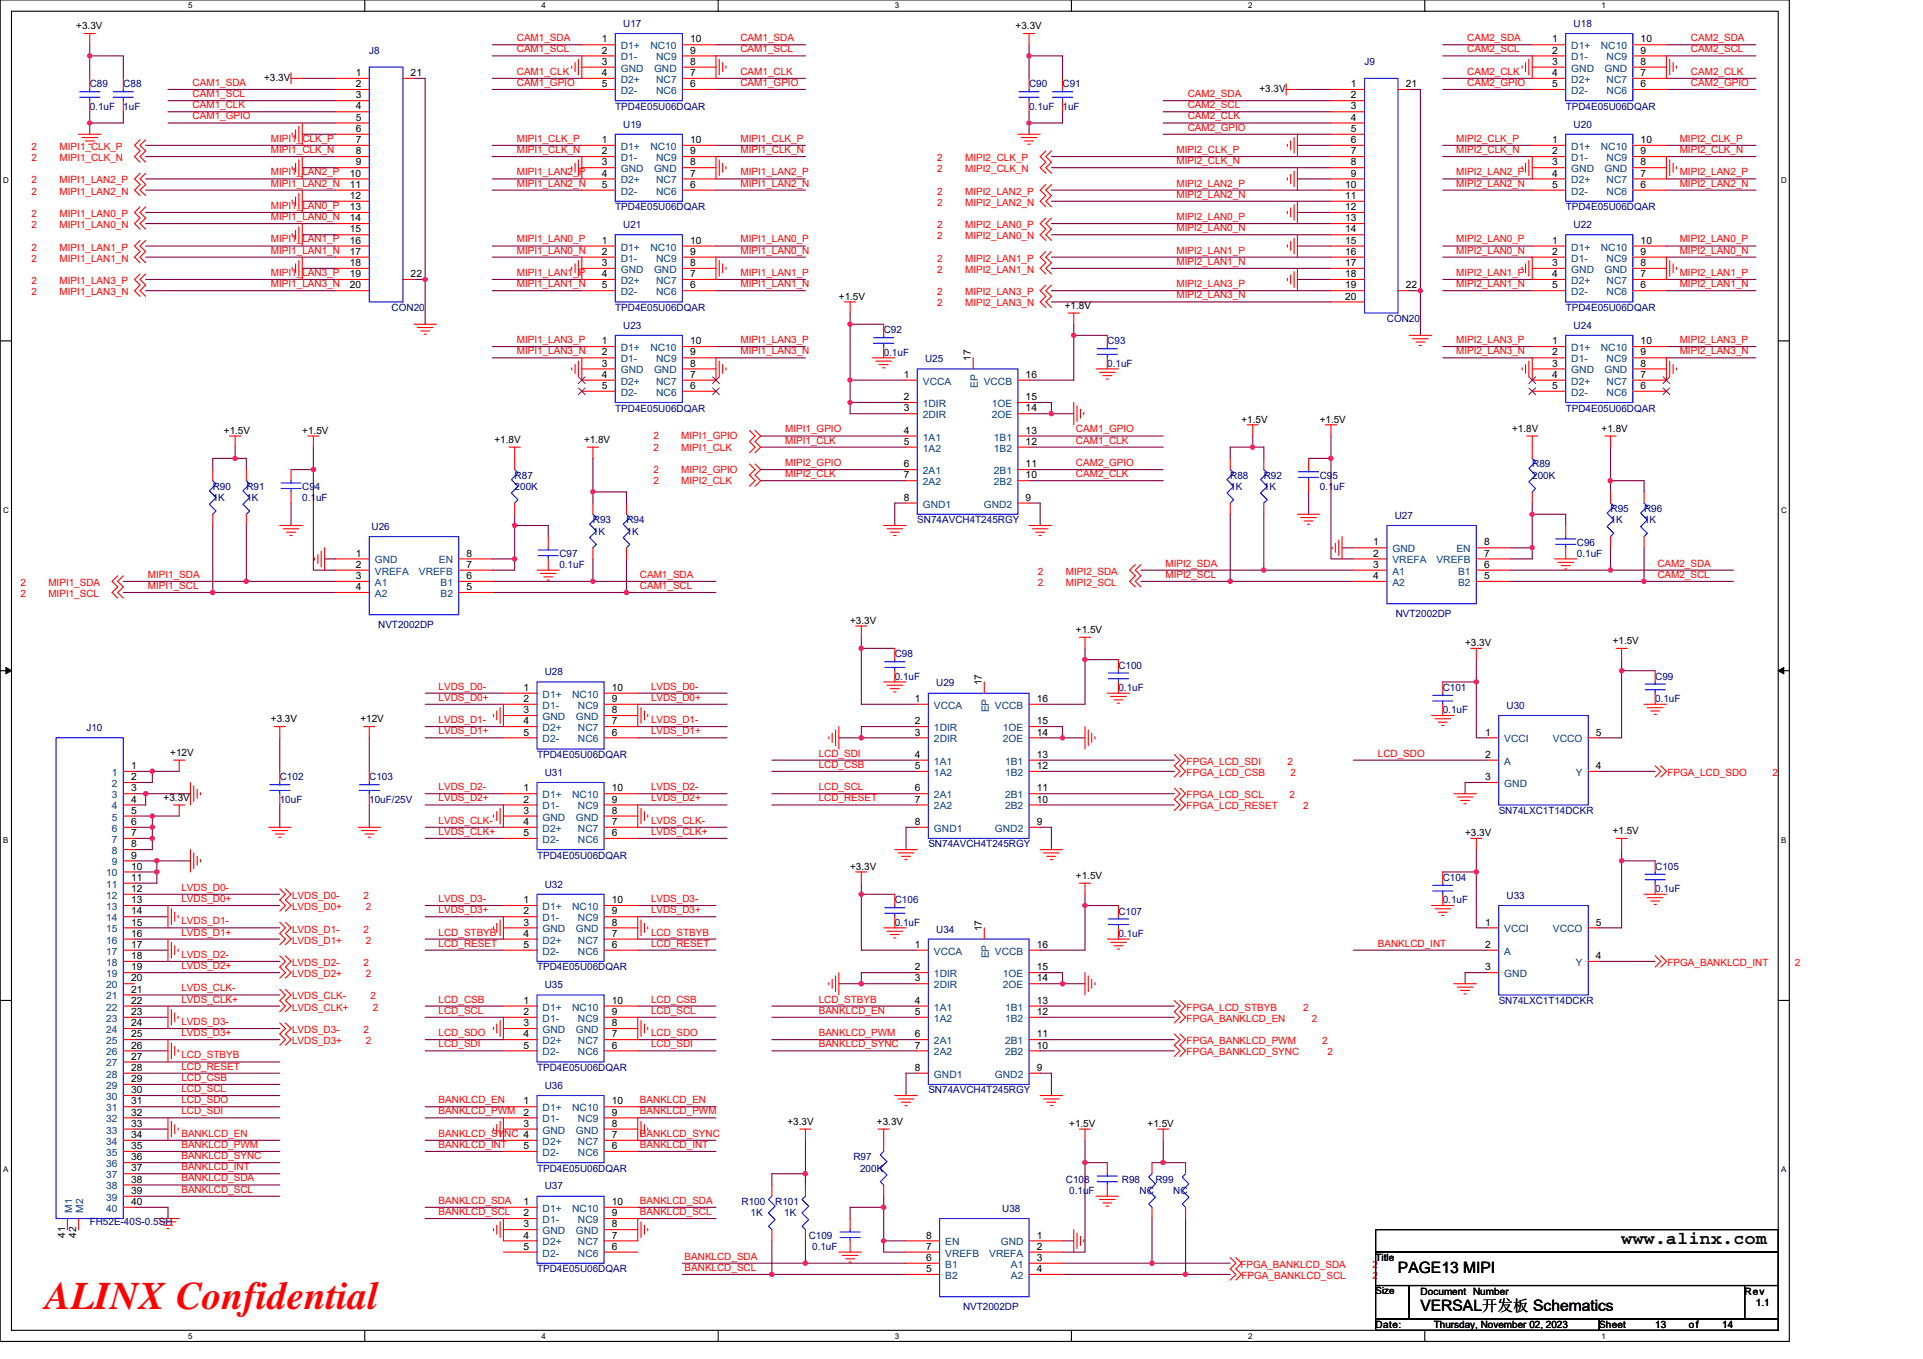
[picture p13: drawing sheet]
<svg xmlns="http://www.w3.org/2000/svg" width="297mm" height="210mm" viewBox="0 0 297 210" stroke-linecap="round" stroke-linejoin="round" font-family="sans-serif">
<defs><g id="words">
<text font-size="6" fill="#f00" x="7" y="202.3">ALINX Confidential</text>
<text font-size="2.8" x="250.5" y="192.3">www.alinx.com</text>
<g font-size="2.4">
<text x="215.9" y="196.7">PAGE13 MIPI</text>
<text x="219.4" y="202.5">VERSAL开发板 Schematics</text>
</g>
<g font-size="1.5">
<text x="11.8" y="4.5">+3.3V</text>
<text x="156.9" y="4.5">+3.3V</text>
<text x="54.9" y="11.7">1</text>
<text x="63.4" y="11.7">21</text>
<text x="92.9" y="6.6">1</text>
<text x="92.9" y="8.3">2</text>
<text x="92.9" y="10">3</text>
<text x="92.9" y="11.7">4</text>
<text x="106.6" y="10">8</text>
<text x="106.6" y="6.6">10</text>
<text x="106.6" y="11.7">7</text>
<text x="106.6" y="8.3">9</text>
<text x="239.8" y="6.6">1</text>
<text x="239.8" y="8.3">2</text>
<text x="239.8" y="10">3</text>
<text x="239.8" y="11.7">4</text>
<text x="253.4" y="10">8</text>
<text x="253.4" y="11.7">7</text>
<text x="253.4" y="8.3">9</text>
<text x="253.4" y="6.6">10</text>
<text x="40.8" y="12.5">+3.3V</text>
<text x="54.9" y="13.5">2</text>
<text x="54.9" y="15.2">3</text>
<text x="54.9" y="16.9">4</text>
<text x="92.9" y="13.5">5</text>
<text x="106.6" y="13.5">6</text>
<text x="194.5" y="14.2">+3.3V</text>
<text x="208.7" y="13.5">1</text>
<text x="208.7" y="15.2">2</text>
<text x="208.7" y="16.9">3</text>
<text x="217.1" y="13.5">21</text>
<text x="239.8" y="13.5">5</text>
<text x="253.4" y="13.5">6</text>
<text x="54.9" y="18.6">5</text>
<text x="54.9" y="20.4">6</text>
<text x="54.9" y="22.1">7</text>
<text x="54.9" y="23.8">8</text>
<text x="92.9" y="22.1">1</text>
<text x="92.9" y="23.8">2</text>
<text x="106.6" y="22.1">10</text>
<text x="106.6" y="23.8">9</text>
<text x="208.7" y="18.6">4</text>
<text x="208.7" y="20.4">5</text>
<text x="208.7" y="22.1">6</text>
<text x="208.7" y="23.8">7</text>
<text x="239.8" y="22.1">1</text>
<text x="239.8" y="23.8">2</text>
<text x="253.4" y="23.8">9</text>
<text x="253.4" y="22.1">10</text>
<text x="54.1" y="27.3">10</text>
<text x="54.1" y="29">11</text>
<text x="54.9" y="25.5">9</text>
<text x="92.9" y="25.5">3</text>
<text x="92.9" y="27.3">4</text>
<text x="92.9" y="29">5</text>
<text x="106.6" y="25.5">8</text>
<text x="106.6" y="29">6</text>
<text x="106.6" y="27.3">7</text>
<text x="207.8" y="29">10</text>
<text x="208.7" y="25.5">8</text>
<text x="208.7" y="27.3">9</text>
<text x="239.8" y="25.5">3</text>
<text x="239.8" y="27.3">4</text>
<text x="239.8" y="29">5</text>
<text x="253.4" y="25.5">8</text>
<text x="253.4" y="29">6</text>
<text x="253.4" y="27.3">7</text>
<text x="54.1" y="30.7">12</text>
<text x="54.1" y="32.5">13</text>
<text x="54.1" y="34.2">14</text>
<text x="54.1" y="35.9">15</text>
<text x="207.8" y="30.7">11</text>
<text x="207.8" y="32.5">12</text>
<text x="207.8" y="34.2">13</text>
<text x="207.8" y="35.9">14</text>
<text x="54.1" y="37.7">16</text>
<text x="54.1" y="39.4">17</text>
<text x="54.1" y="41.1">18</text>
<text x="92.9" y="37.7">1</text>
<text x="92.9" y="39.4">2</text>
<text x="92.9" y="41.1">3</text>
<text x="106.6" y="41.1">8</text>
<text x="106.6" y="37.7">10</text>
<text x="106.6" y="39.4">9</text>
<text x="207.8" y="37.7">15</text>
<text x="207.8" y="39.4">16</text>
<text x="207.8" y="41.1">17</text>
<text x="239.8" y="37.7">1</text>
<text x="239.8" y="39.4">2</text>
<text x="239.8" y="41.1">3</text>
<text x="253.4" y="41.1">8</text>
<text x="253.4" y="39.4">9</text>
<text x="253.4" y="37.7">10</text>
<text x="54.1" y="42.8">19</text>
<text x="54.1" y="44.6">20</text>
<text x="63.4" y="42.8">22</text>
<text x="92.9" y="42.8">4</text>
<text x="92.9" y="44.6">5</text>
<text x="106.6" y="44.6">6</text>
<text x="106.6" y="42.8">7</text>
<text x="129.6" y="46.3">+1.5V</text>
<text x="164.5" y="47.7">+1.8V</text>
<text x="207.8" y="42.8">18</text>
<text x="207.8" y="44.6">19</text>
<text x="207.8" y="46.3">20</text>
<text x="217.1" y="44.6">22</text>
<text x="239.8" y="42.8">4</text>
<text x="239.8" y="44.6">5</text>
<text x="253.4" y="44.6">6</text>
<text x="253.4" y="42.8">7</text>
<text x="92.9" y="53.2">1</text>
<text x="106.6" y="53.2">10</text>
<text x="239.8" y="53.2">1</text>
<text x="253.4" y="53.2">10</text>
<text x="92.9" y="54.9">2</text>
<text x="92.9" y="56.6">3</text>
<text x="92.9" y="58.4">4</text>
<text x="106.6" y="56.6">8</text>
<text x="106.6" y="58.4">7</text>
<text x="106.6" y="54.9">9</text>
<text x="139.6" y="58.4">1</text>
<text x="150" y="55.8" transform="rotate(-90 150 55.8)">17</text>
<text x="158.4" y="58.4">16</text>
<text x="239.8" y="54.9">2</text>
<text x="239.8" y="56.6">3</text>
<text x="239.8" y="58.4">4</text>
<text x="253.4" y="56.6">8</text>
<text x="253.4" y="58.4">7</text>
<text x="253.4" y="54.9">9</text>
<text x="92.9" y="60.1">5</text>
<text x="106.6" y="60.1">6</text>
<text x="139.6" y="61.8">2</text>
<text x="139.6" y="63.6">3</text>
<text x="158.4" y="63.6">14</text>
<text x="158.4" y="61.8">15</text>
<text x="191.8" y="65.3">+1.5V</text>
<text x="203.9" y="65.3">+1.5V</text>
<text x="239.8" y="60.1">5</text>
<text x="253.4" y="60.1">6</text>
<text x="34.6" y="67">+1.5V</text>
<text x="46.7" y="67">+1.5V</text>
<text x="76.4" y="68.4">+1.8V</text>
<text x="90.2" y="68.4">+1.8V</text>
<text x="139.6" y="67">4</text>
<text x="139.6" y="68.7">5</text>
<text x="158.4" y="68.7">12</text>
<text x="158.4" y="67">13</text>
<text x="233.6" y="66.7">+1.8V</text>
<text x="247.4" y="66.7">+1.8V</text>
<text x="139.6" y="72.2">6</text>
<text x="139.6" y="73.9">7</text>
<text x="139.6" y="77.4">8</text>
<text x="158.4" y="73.9">10</text>
<text x="158.4" y="72.2">11</text>
<text x="158.4" y="77.4">9</text>
<text x="54.9" y="86">1</text>
<text x="54.9" y="87.7">2</text>
<text x="54.9" y="89.5">3</text>
<text x="72.1" y="89.5">6</text>
<text x="72.1" y="87.7">7</text>
<text x="72.1" y="86">8</text>
<text x="212.1" y="84.3">1</text>
<text x="212.1" y="86">2</text>
<text x="212.1" y="87.7">3</text>
<text x="212.1" y="89.5">4</text>
<text x="229.3" y="89.5">5</text>
<text x="229.3" y="87.7">6</text>
<text x="229.3" y="86">7</text>
<text x="229.3" y="84.3">8</text>
<text x="54.9" y="91.2">4</text>
<text x="72.1" y="91.2">5</text>
<text x="131.3" y="96.4">+3.3V</text>
<text x="166.2" y="97.8">+1.5V</text>
<text x="226.3" y="99.9">+3.3V</text>
<text x="249.1" y="99.5">+1.5V</text>
<text x="80.9" y="106.7">1</text>
<text x="94.5" y="106.7">10</text>
<text x="151.7" y="105.9" transform="rotate(-90 151.7 105.9)">17</text>
<text x="41.8" y="111.6">+3.3V</text>
<text x="55.7" y="111.6">+12V</text>
<text x="80.9" y="108.5">2</text>
<text x="80.9" y="110.2">3</text>
<text x="80.9" y="111.9">4</text>
<text x="80.9" y="113.6">5</text>
<text x="94.5" y="110.2">8</text>
<text x="94.5" y="113.6">6</text>
<text x="94.5" y="111.9">7</text>
<text x="94.5" y="108.5">9</text>
<text x="141.3" y="108.5">1</text>
<text x="141.3" y="111.9">2</text>
<text x="141.3" y="113.6">3</text>
<text x="160.2" y="108.5">16</text>
<text x="160.2" y="113.6">14</text>
<text x="160.2" y="111.9">15</text>
<text x="229.4" y="113.6">1</text>
<text x="246.5" y="113.6">5</text>
<text x="20.3" y="118.8">1</text>
<text x="26.3" y="116.8">+12V</text>
<text x="141.3" y="117.1">4</text>
<text x="141.3" y="118.8">5</text>
<text x="160.2" y="118.8">12</text>
<text x="160.2" y="117.1">13</text>
<text x="229.4" y="117.1">2</text>
<text x="246.5" y="118.8">4</text>
<text x="20.3" y="120.5">2</text>
<text x="20.3" y="122.3">3</text>
<text x="20.3" y="124">4</text>
<text x="20.3" y="125.7">5</text>
<text x="25.3" y="123.7">+3.3V</text>
<text x="80.9" y="122.3">1</text>
<text x="80.9" y="124">2</text>
<text x="80.9" y="125.7">3</text>
<text x="94.5" y="125.7">8</text>
<text x="94.5" y="122.3">10</text>
<text x="94.5" y="124">9</text>
<text x="141.3" y="122.3">6</text>
<text x="141.3" y="124">7</text>
<text x="160.2" y="124">10</text>
<text x="160.2" y="122.3">11</text>
<text x="229.4" y="120.5">3</text>
<text x="20.3" y="127.5">6</text>
<text x="20.3" y="129.2">7</text>
<text x="20.3" y="130.9">8</text>
<text x="80.9" y="127.5">4</text>
<text x="80.9" y="129.2">5</text>
<text x="94.5" y="129.2">6</text>
<text x="94.5" y="127.5">7</text>
<text x="141.3" y="127.5">8</text>
<text x="160.2" y="127.5">9</text>
<text x="226.3" y="129.2">+3.3V</text>
<text x="249.1" y="128.9">+1.5V</text>
<text x="20.3" y="134.4">10</text>
<text x="20.3" y="136.1">11</text>
<text x="20.3" y="137.8">12</text>
<text x="20.3" y="132.7">9</text>
<text x="131.3" y="134.4">+3.3V</text>
<text x="166.2" y="135.8">+1.5V</text>
<text x="20.3" y="139.6">13</text>
<text x="20.3" y="141.3">14</text>
<text x="20.3" y="143">15</text>
<text x="80.9" y="139.6">1</text>
<text x="80.9" y="141.3">2</text>
<text x="80.9" y="143">3</text>
<text x="94.5" y="143">8</text>
<text x="94.5" y="139.6">10</text>
<text x="94.5" y="141.3">9</text>
<text x="151.7" y="143.9" transform="rotate(-90 151.7 143.9)">17</text>
<text x="229.4" y="143">1</text>
<text x="246.5" y="143">5</text>
<text x="20.3" y="144.7">16</text>
<text x="20.3" y="146.5">17</text>
<text x="20.3" y="148.2">18</text>
<text x="20.3" y="149.9">19</text>
<text x="80.9" y="144.7">4</text>
<text x="80.9" y="146.5">5</text>
<text x="94.5" y="146.5">6</text>
<text x="94.5" y="144.7">7</text>
<text x="141.3" y="146.5">1</text>
<text x="141.3" y="149.9">2</text>
<text x="160.2" y="146.5">16</text>
<text x="160.2" y="149.9">15</text>
<text x="229.4" y="149.9">3</text>
<text x="229.4" y="146.5">2</text>
<text x="246.5" y="148.2">4</text>
<text x="20.3" y="151.6">20</text>
<text x="20.3" y="153.4">21</text>
<text x="20.3" y="155.1">22</text>
<text x="80.9" y="155.1">1</text>
<text x="94.5" y="155.1">10</text>
<text x="141.3" y="151.6">3</text>
<text x="141.3" y="155.1">4</text>
<text x="160.2" y="151.6">14</text>
<text x="160.2" y="155.1">13</text>
<text x="20.3" y="156.8">23</text>
<text x="20.3" y="158.6">24</text>
<text x="20.3" y="160.3">25</text>
<text x="80.9" y="156.8">2</text>
<text x="80.9" y="158.6">3</text>
<text x="80.9" y="160.3">4</text>
<text x="94.5" y="158.6">8</text>
<text x="94.5" y="160.3">7</text>
<text x="94.5" y="156.8">9</text>
<text x="141.3" y="156.8">5</text>
<text x="141.3" y="160.3">6</text>
<text x="160.2" y="160.3">11</text>
<text x="160.2" y="156.8">12</text>
<text x="20.3" y="162">26</text>
<text x="20.3" y="163.7">27</text>
<text x="20.3" y="165.5">28</text>
<text x="20.3" y="167.2">29</text>
<text x="80.9" y="162">5</text>
<text x="94.5" y="162">6</text>
<text x="141.3" y="162">7</text>
<text x="141.3" y="165.5">8</text>
<text x="160.2" y="165.5">9</text>
<text x="160.2" y="162">10</text>
<text x="20.3" y="168.9">30</text>
<text x="20.3" y="170.6">31</text>
<text x="20.3" y="172.4">32</text>
<text x="80.9" y="170.6">1</text>
<text x="80.9" y="172.4">2</text>
<text x="94.5" y="170.6">10</text>
<text x="94.5" y="172.4">9</text>
<text x="121.6" y="173.8">+3.3V</text>
<text x="135.5" y="173.8">+3.3V</text>
<text x="20.3" y="174.1">33</text>
<text x="20.3" y="175.8">34</text>
<text x="20.3" y="177.5">35</text>
<text x="20.3" y="179.3">36</text>
<text x="80.9" y="174.1">3</text>
<text x="80.9" y="177.5">5</text>
<text x="94.5" y="174.1">8</text>
<text x="94.5" y="177.5">6</text>
<text x="94.5" y="175.8">7</text>
<text x="165.2" y="174.1">+1.5V</text>
<text x="177.3" y="174.1">+1.5V</text>
<text x="20.3" y="181">37</text>
<text x="20.3" y="182.7">38</text>
<text x="20.3" y="184.5">39</text>
<text x="10.1" y="191.3" transform="rotate(-90 10.1 191.3)">41</text>
<text x="11.8" y="191.3" transform="rotate(-90 11.8 191.3)">42</text>
<text x="20.3" y="186.2">40</text>
<text x="80.9" y="186.2">1</text>
<text x="80.9" y="187.9">2</text>
<text x="80.9" y="189.6">3</text>
<text x="80.9" y="191.4">4</text>
<text x="94.5" y="189.6">8</text>
<text x="94.5" y="186.2">10</text>
<text x="94.5" y="191.4">7</text>
<text x="94.5" y="187.9">9</text>
<text x="143" y="191.4">8</text>
<text x="160.2" y="191.4">1</text>
<text x="80.9" y="193.1">5</text>
<text x="94.5" y="193.1">6</text>
<text x="143" y="196.6">5</text>
<text x="143" y="194.8">6</text>
<text x="143" y="193.1">7</text>
<text x="160.2" y="194.8">3</text>
<text x="160.2" y="196.6">4</text>
<text x="160.2" y="193.1">2</text>
<text x="212.5" y="194.9">Title</text>
<text x="212.5" y="200">Size</text>
<text x="219.4" y="200">Document Number</text>
<text x="269.5" y="200">Rev</text>
<text x="271.2" y="201.8">1.1</text>
<text x="212.5" y="205.2">Date:</text>
<text x="221.5" y="205.2">Thursday, November 02, 2023</text>
<text x="247" y="205.2">Sheet</text>
<text x="255.7" y="205.2">13</text>
<text x="260.9" y="205.2">of</text>
<text x="266" y="205.2">14</text>
</g>
<g font-size="1.5" fill="#000080">
<text x="96.3" y="4.2">U17</text>
<text x="243.1" y="4.2">U18</text>
<text x="57" y="8.3">J8</text>
<text x="210.8" y="10">J9</text>
<text x="13.9" y="13.5">C89</text>
<text x="13.9" y="17">0.1uF</text>
<text x="19" y="13.5">C88</text>
<text x="19" y="17">1uF</text>
<text x="95" y="17">TPD4E05U06DQAR</text>
<text x="159" y="13.5">C90</text>
<text x="159" y="17">0.1uF</text>
<text x="164.1" y="13.5">C91</text>
<text x="164.1" y="17">1uF</text>
<text x="241.8" y="17">TPD4E05U06DQAR</text>
<text x="96.3" y="19.7">U19</text>
<text x="243.1" y="19.7">U20</text>
<text x="95" y="32.5">TPD4E05U06DQAR</text>
<text x="96.3" y="35.3">U21</text>
<text x="241.8" y="32.5">TPD4E05U06DQAR</text>
<text x="243.1" y="35.3">U22</text>
<text x="60.5" y="48">CON20</text>
<text x="95" y="48">TPD4E05U06DQAR</text>
<text x="96.3" y="50.8">U23</text>
<text x="136.5" y="51.5">C92</text>
<text x="171" y="53.2">C93</text>
<text x="214.2" y="49.8">CON20</text>
<text x="241.8" y="48">TPD4E05U06DQAR</text>
<text x="243.1" y="50.8">U24</text>
<text x="136.5" y="54.9">0.1uF</text>
<text x="142.9" y="56">U25</text>
<text x="171" y="56.7">0.1uF</text>
<text x="95" y="63.6">TPD4E05U06DQAR</text>
<text x="241.8" y="63.6">TPD4E05U06DQAR</text>
<text x="32.9" y="75.7">R90</text>
<text x="32.9" y="77.4">1K</text>
<text x="38.1" y="75.7">R91</text>
<text x="38.1" y="77.4">1K</text>
<text x="46.7" y="75.7">C94</text>
<text x="46.7" y="77.4">0.1uF</text>
<text x="79.5" y="74">R87</text>
<text x="79.5" y="75.7">200K</text>
<text x="190" y="74">R88</text>
<text x="190" y="75.7">1K</text>
<text x="195.2" y="74">R92</text>
<text x="195.2" y="75.7">1K</text>
<text x="203.9" y="74">C95</text>
<text x="203.9" y="75.7">0.1uF</text>
<text x="236.7" y="72.2">R89</text>
<text x="236.7" y="74">200K</text>
<text x="57.4" y="81.9">U26</text>
<text x="91.6" y="80.9">R93</text>
<text x="91.6" y="82.6">1K</text>
<text x="96.8" y="80.9">R94</text>
<text x="96.8" y="82.6">1K</text>
<text x="141.7" y="80.9">SN74AVCH4T245RGY</text>
<text x="215.4" y="80.2">U27</text>
<text x="248.8" y="79.1">R95</text>
<text x="248.8" y="80.9">1K</text>
<text x="254" y="79.1">R96</text>
<text x="254" y="80.9">1K</text>
<text x="86.4" y="86">C97</text>
<text x="86.4" y="87.8">0.1uF</text>
<text x="243.6" y="84.3">C96</text>
<text x="243.6" y="86">0.1uF</text>
<text x="215.6" y="95.4">NVT2002DP</text>
<text x="58.4" y="97.1">NVT2002DP</text>
<text x="138.2" y="101.6">C98</text>
<text x="84.2" y="104.4">U28</text>
<text x="138.2" y="105">0.1uF</text>
<text x="144.6" y="106.1">U29</text>
<text x="172.8" y="103.3">C100</text>
<text x="172.8" y="106.8">0.1uF</text>
<text x="222.9" y="106.8">C101</text>
<text x="255.7" y="105">C99</text>
<text x="13.4" y="113">J10</text>
<text x="222.9" y="110.2">0.1uF</text>
<text x="232.7" y="109.5">U30</text>
<text x="255.7" y="108.5">0.1uF</text>
<text x="82.9" y="117.1">TPD4E05U06DQAR</text>
<text x="84.2" y="119.9">U31</text>
<text x="43.2" y="120.6">C102</text>
<text x="43.2" y="124">10uF</text>
<text x="57" y="120.6">C103</text>
<text x="57" y="124">10uF/25V</text>
<text x="231.5" y="125.8">SN74LXC1T14DCKR</text>
<text x="143.4" y="130.9">SN74AVCH4T245RGY</text>
<text x="82.9" y="132.7">TPD4E05U06DQAR</text>
<text x="84.2" y="137.2">U32</text>
<text x="222.9" y="136.1">C104</text>
<text x="255.7" y="134.4">C105</text>
<text x="255.7" y="137.9">0.1uF</text>
<text x="138.2" y="139.6">C106</text>
<text x="138.2" y="143">0.1uF</text>
<text x="172.8" y="141.3">C107</text>
<text x="222.9" y="139.6">0.1uF</text>
<text x="232.7" y="138.9">U33</text>
<text x="82.9" y="149.9">TPD4E05U06DQAR</text>
<text x="144.6" y="144.1">U34</text>
<text x="172.8" y="144.8">0.1uF</text>
<text x="84.2" y="152.7">U35</text>
<text x="231.5" y="155.1">SN74LXC1T14DCKR</text>
<text x="82.9" y="165.5">TPD4E05U06DQAR</text>
<text x="84.2" y="168.3">U36</text>
<text x="143.4" y="169">SN74AVCH4T245RGY</text>
<text x="131.8" y="179.3">R97</text>
<text x="82.9" y="181">TPD4E05U06DQAR</text>
<text x="84.2" y="183.8">U37</text>
<text x="132.9" y="181">200K</text>
<text x="164.7" y="182.8">C108</text>
<text x="165.2" y="184.5">0.1uF</text>
<text x="173.3" y="182.8">R98</text>
<text x="176" y="184.5">NC</text>
<text x="178.5" y="182.8">R99</text>
<text x="181.2" y="184.5">NC</text>
<text x="13.9" y="189.3">FH52E-40S-0.5SH</text>
<text x="114.6" y="186.2">R100</text>
<text x="115.9" y="187.9">1K</text>
<text x="119.7" y="186.2">R101</text>
<text x="121.1" y="187.9">1K</text>
<text x="124.9" y="191.4">C109</text>
<text x="154.8" y="187.3">U38</text>
<text x="82.9" y="196.6">TPD4E05U06DQAR</text>
<text x="125.5" y="193.1">0.1uF</text>
<text x="148.8" y="202.5">NVT2002DP</text>
</g>
<g font-size="1.5" fill="#f00">
<text x="79.8" y="6.4">CAM1_SDA</text>
<text x="79.8" y="8.1">CAM1_SCL</text>
<text x="79.8" y="11.6">CAM1_CLK</text>
<text x="114.4" y="6.4">CAM1_SDA</text>
<text x="114.4" y="8.1">CAM1_SCL</text>
<text x="114.4" y="11.6">CAM1_CLK</text>
<text x="226.6" y="6.4">CAM2_SDA</text>
<text x="226.6" y="8.1">CAM2_SCL</text>
<text x="226.6" y="11.6">CAM2_CLK</text>
<text x="261.2" y="6.4">CAM2_SDA</text>
<text x="261.2" y="8.1">CAM2_SCL</text>
<text x="261.2" y="11.6">CAM2_CLK</text>
<text x="29.8" y="16.7">CAM1_CLK</text>
<text x="29.8" y="13.3">CAM1_SDA</text>
<text x="29.8" y="15">CAM1_SCL</text>
<text x="79.8" y="13.3">CAM1_GPIO</text>
<text x="114.4" y="13.3">CAM1_GPIO</text>
<text x="183.5" y="15">CAM2_SDA</text>
<text x="183.5" y="16.7">CAM2_SCL</text>
<text x="226.6" y="13.3">CAM2_GPIO</text>
<text x="261.2" y="13.3">CAM2_GPIO</text>
<text x="4.9" y="23.2">2</text>
<text x="9.2" y="23.2">MIPI1_CLK_P</text>
<text x="29.8" y="18.5">CAM1_GPIO</text>
<text x="41.8" y="21.9">MIPI1_CLK_P</text>
<text x="41.8" y="23.6">MIPI1_CLK_N</text>
<text x="79.8" y="23.6">MIPI1_CLK_N</text>
<text x="79.8" y="21.9">MIPI1_CLK_P</text>
<text x="114.4" y="23.6">MIPI1_CLK_N</text>
<text x="114.4" y="21.9">MIPI1_CLK_P</text>
<text x="181.7" y="23.6">MIPI2_CLK_P</text>
<text x="183.5" y="18.5">CAM2_CLK</text>
<text x="183.5" y="20.2">CAM2_GPIO</text>
<text x="224.9" y="21.9">MIPI2_CLK_P</text>
<text x="224.9" y="23.6">MIPI2_CLK_N</text>
<text x="259.5" y="21.9">MIPI2_CLK_P</text>
<text x="259.5" y="23.6">MIPI2_CLK_N</text>
<text x="4.9" y="28.3">2</text>
<text x="4.9" y="24.9">2</text>
<text x="9.2" y="28.3">MIPI1_LAN2_P</text>
<text x="9.2" y="24.9">MIPI1_CLK_N</text>
<text x="41.8" y="27.1">MIPI1_LAN2_P</text>
<text x="41.8" y="28.8">MIPI1_LAN2_N</text>
<text x="79.8" y="28.8">MIPI1_LAN2_N</text>
<text x="79.8" y="27.1">MIPI1_LAN2_P</text>
<text x="114.4" y="28.8">MIPI1_LAN2_N</text>
<text x="114.4" y="27.1">MIPI1_LAN2_P</text>
<text x="144.8" y="26.6">2</text>
<text x="144.8" y="24.9">2</text>
<text x="149.1" y="26.6">MIPI2_CLK_N</text>
<text x="149.1" y="24.9">MIPI2_CLK_P</text>
<text x="181.7" y="28.8">MIPI2_LAN2_P</text>
<text x="181.7" y="25.4">MIPI2_CLK_N</text>
<text x="224.9" y="27.1">MIPI2_LAN2_P</text>
<text x="224.9" y="28.8">MIPI2_LAN2_N</text>
<text x="259.5" y="28.8">MIPI2_LAN2_N</text>
<text x="259.5" y="27.1">MIPI2_LAN2_P</text>
<text x="4.9" y="35.3">2</text>
<text x="4.9" y="33.5">2</text>
<text x="4.9" y="30.1">2</text>
<text x="9.2" y="35.3">MIPI1_LAN0_N</text>
<text x="9.2" y="33.5">MIPI1_LAN0_P</text>
<text x="9.2" y="30.1">MIPI1_LAN2_N</text>
<text x="41.8" y="32.3">MIPI1_LAN0_P</text>
<text x="41.8" y="34">MIPI1_LAN0_N</text>
<text x="144.8" y="35.3">2</text>
<text x="144.8" y="31.8">2</text>
<text x="144.8" y="30.1">2</text>
<text x="149.1" y="35.3">MIPI2_LAN0_P</text>
<text x="149.1" y="31.8">MIPI2_LAN2_N</text>
<text x="149.1" y="30.1">MIPI2_LAN2_P</text>
<text x="181.7" y="30.5">MIPI2_LAN2_N</text>
<text x="181.7" y="34">MIPI2_LAN0_P</text>
<text x="181.7" y="35.7">MIPI2_LAN0_N</text>
<text x="4.9" y="40.4">2</text>
<text x="4.9" y="38.7">2</text>
<text x="9.2" y="40.4">MIPI1_LAN1_N</text>
<text x="9.2" y="38.7">MIPI1_LAN1_P</text>
<text x="41.8" y="39.2">MIPI1_LAN1_N</text>
<text x="41.8" y="37.5">MIPI1_LAN1_P</text>
<text x="79.8" y="37.5">MIPI1_LAN0_P</text>
<text x="79.8" y="39.2">MIPI1_LAN0_N</text>
<text x="114.4" y="37.5">MIPI1_LAN0_P</text>
<text x="114.4" y="39.2">MIPI1_LAN0_N</text>
<text x="144.8" y="37">2</text>
<text x="144.8" y="40.4">2</text>
<text x="149.1" y="37">MIPI2_LAN0_N</text>
<text x="149.1" y="40.4">MIPI2_LAN1_P</text>
<text x="181.7" y="40.9">MIPI2_LAN1_N</text>
<text x="181.7" y="39.2">MIPI2_LAN1_P</text>
<text x="224.9" y="37.5">MIPI2_LAN0_P</text>
<text x="224.9" y="39.2">MIPI2_LAN0_N</text>
<text x="259.5" y="37.5">MIPI2_LAN0_P</text>
<text x="259.5" y="39.2">MIPI2_LAN0_N</text>
<text x="4.9" y="45.6">2</text>
<text x="4.9" y="43.9">2</text>
<text x="9.2" y="45.6">MIPI1_LAN3_N</text>
<text x="9.2" y="43.9">MIPI1_LAN3_P</text>
<text x="41.8" y="44.4">MIPI1_LAN3_N</text>
<text x="41.8" y="42.6">MIPI1_LAN3_P</text>
<text x="79.8" y="44.4">MIPI1_LAN1_N</text>
<text x="79.8" y="42.6">MIPI1_LAN1_P</text>
<text x="114.4" y="44.4">MIPI1_LAN1_N</text>
<text x="114.4" y="42.6">MIPI1_LAN1_P</text>
<text x="144.8" y="47.3">2</text>
<text x="144.8" y="45.6">2</text>
<text x="144.8" y="42.2">2</text>
<text x="149.1" y="47.3">MIPI2_LAN3_N</text>
<text x="149.1" y="45.6">MIPI2_LAN3_P</text>
<text x="149.1" y="42.2">MIPI2_LAN1_N</text>
<text x="181.7" y="46.1">MIPI2_LAN3_N</text>
<text x="181.7" y="44.4">MIPI2_LAN3_P</text>
<text x="224.9" y="44.4">MIPI2_LAN1_N</text>
<text x="224.9" y="42.6">MIPI2_LAN1_P</text>
<text x="259.5" y="44.4">MIPI2_LAN1_N</text>
<text x="259.5" y="42.6">MIPI2_LAN1_P</text>
<text x="79.8" y="53">MIPI1_LAN3_P</text>
<text x="114.4" y="53">MIPI1_LAN3_P</text>
<text x="224.9" y="53">MIPI2_LAN3_P</text>
<text x="259.5" y="53">MIPI2_LAN3_P</text>
<text x="79.8" y="54.7">MIPI1_LAN3_N</text>
<text x="114.4" y="54.7">MIPI1_LAN3_N</text>
<text x="224.9" y="54.7">MIPI2_LAN3_N</text>
<text x="259.5" y="54.7">MIPI2_LAN3_N</text>
<text x="100.9" y="67.9">2</text>
<text x="100.9" y="69.6">2</text>
<text x="105.2" y="67.9">MIPI1_GPIO</text>
<text x="105.2" y="69.6">MIPI1_CLK</text>
<text x="121.3" y="66.8">MIPI1_GPIO</text>
<text x="121.3" y="68.5">MIPI1_CLK</text>
<text x="166.2" y="66.8">CAM1_GPIO</text>
<text x="166.2" y="68.5">CAM1_CLK</text>
<text x="100.9" y="73.1">2</text>
<text x="100.9" y="74.8">2</text>
<text x="105.2" y="73.1">MIPI2_GPIO</text>
<text x="105.2" y="74.8">MIPI2_CLK</text>
<text x="121.3" y="72">MIPI2_GPIO</text>
<text x="121.3" y="73.7">MIPI2_CLK</text>
<text x="166.2" y="72">CAM2_GPIO</text>
<text x="166.2" y="73.7">CAM2_CLK</text>
<text x="22.8" y="89.3">MIPI1_SDA</text>
<text x="98.8" y="89.3">CAM1_SDA</text>
<text x="160.3" y="88.8">2</text>
<text x="164.7" y="88.8">MIPI2_SDA</text>
<text x="180" y="87.5">MIPI2_SDA</text>
<text x="180" y="89.3">MIPI2_SCL</text>
<text x="256" y="87.5">CAM2_SDA</text>
<text x="256" y="89.3">CAM2_SCL</text>
<text x="3.2" y="90.5">2</text>
<text x="3.2" y="92.3">2</text>
<text x="7.5" y="90.5">MIPI1_SDA</text>
<text x="7.5" y="92.3">MIPI1_SCL</text>
<text x="22.8" y="91">MIPI1_SCL</text>
<text x="98.8" y="91">CAM1_SCL</text>
<text x="160.3" y="90.5">2</text>
<text x="164.7" y="90.5">MIPI2_SCL</text>
<text x="67.8" y="106.6">LVDS_D0-</text>
<text x="100.6" y="106.6">LVDS_D0-</text>
<text x="67.8" y="108.3">LVDS_D0+</text>
<text x="67.8" y="113.5">LVDS_D1+</text>
<text x="67.8" y="111.7">LVDS_D1-</text>
<text x="100.6" y="108.3">LVDS_D0+</text>
<text x="100.6" y="113.5">LVDS_D1+</text>
<text x="100.6" y="111.7">LVDS_D1-</text>
<text x="126.5" y="116.9">LCD_SDI</text>
<text x="126.5" y="118.6">LCD_CSB</text>
<text x="183.3" y="118.2">FPGA_LCD_SDI</text>
<text x="183.3" y="119.9">FPGA_LCD_CSB</text>
<text x="198.9" y="118.2">2</text>
<text x="199.4" y="119.9">2</text>
<text x="212.8" y="116.9">LCD_SDO</text>
<text x="257.6" y="119.9">FPGA_LCD_SDO</text>
<text x="273.8" y="119.9">2</text>
<text x="67.8" y="122.1">LVDS_D2-</text>
<text x="67.8" y="123.8">LVDS_D2+</text>
<text x="100.6" y="122.1">LVDS_D2-</text>
<text x="100.6" y="123.8">LVDS_D2+</text>
<text x="126.5" y="122.1">LCD_SCL</text>
<text x="126.5" y="123.8">LCD_RESET</text>
<text x="183.3" y="125.1">FPGA_LCD_RESET</text>
<text x="183.3" y="123.3">FPGA_LCD_SCL</text>
<text x="199.2" y="123.3">2</text>
<text x="201.3" y="125.1">2</text>
<text x="67.8" y="129">LVDS_CLK+</text>
<text x="67.8" y="127.3">LVDS_CLK-</text>
<text x="100.6" y="129">LVDS_CLK+</text>
<text x="100.6" y="127.3">LVDS_CLK-</text>
<text x="28" y="137.6">LVDS_D0-</text>
<text x="28" y="139.4">LVDS_D0+</text>
<text x="28" y="142.8">LVDS_D1-</text>
<text x="45.1" y="140.6">LVDS_D0+</text>
<text x="45.1" y="138.9">LVDS_D0-</text>
<text x="56.2" y="138.9">2</text>
<text x="56.5" y="140.6">2</text>
<text x="67.8" y="141.1">LVDS_D3+</text>
<text x="67.8" y="139.4">LVDS_D3-</text>
<text x="100.6" y="141.1">LVDS_D3+</text>
<text x="100.6" y="139.4">LVDS_D3-</text>
<text x="28" y="144.5">LVDS_D1+</text>
<text x="28" y="149.7">LVDS_D2+</text>
<text x="28" y="148">LVDS_D2-</text>
<text x="45.1" y="145.8">LVDS_D1+</text>
<text x="45.1" y="144.1">LVDS_D1-</text>
<text x="45.1" y="149.2">LVDS_D2-</text>
<text x="56.2" y="144.1">2</text>
<text x="56.2" y="149.2">2</text>
<text x="56.5" y="145.8">2</text>
<text x="67.8" y="144.5">LCD_STBYB</text>
<text x="67.8" y="146.3">LCD_RESET</text>
<text x="100.6" y="144.5">LCD_STBYB</text>
<text x="100.6" y="146.3">LCD_RESET</text>
<text x="212.8" y="146.3">BANKLCD_INT</text>
<text x="257.6" y="149.2">FPGA_BANKLCD_INT</text>
<text x="277.3" y="149.2">2</text>
<text x="28" y="153.2">LVDS_CLK-</text>
<text x="28" y="154.9">LVDS_CLK+</text>
<text x="45.1" y="151">LVDS_D2+</text>
<text x="45.1" y="154.4">LVDS_CLK-</text>
<text x="56.5" y="151">2</text>
<text x="57.2" y="154.4">2</text>
<text x="67.8" y="154.9">LCD_CSB</text>
<text x="100.6" y="154.9">LCD_CSB</text>
<text x="126.5" y="154.9">LCD_STBYB</text>
<text x="28" y="158.4">LVDS_D3-</text>
<text x="28" y="160.1">LVDS_D3+</text>
<text x="45.1" y="156.2">LVDS_CLK+</text>
<text x="45.1" y="159.6">LVDS_D3-</text>
<text x="45.1" y="161.4">LVDS_D3+</text>
<text x="56.2" y="159.6">2</text>
<text x="56.5" y="161.4">2</text>
<text x="57.6" y="156.2">2</text>
<text x="67.8" y="156.6">LCD_SCL</text>
<text x="67.8" y="161.8">LCD_SDI</text>
<text x="67.8" y="160.1">LCD_SDO</text>
<text x="100.6" y="156.6">LCD_SCL</text>
<text x="100.6" y="160.1">LCD_SDO</text>
<text x="100.6" y="161.8">LCD_SDI</text>
<text x="126.5" y="156.6">BANKLCD_EN</text>
<text x="126.5" y="160.1">BANKLCD_PWM</text>
<text x="126.5" y="161.8">BANKLCD_SYNC</text>
<text x="183.3" y="157.9">FPGA_BANKLCD_EN</text>
<text x="183.3" y="161.4">FPGA_BANKLCD_PWM</text>
<text x="183.3" y="156.2">FPGA_LCD_STBYB</text>
<text x="201.3" y="156.2">2</text>
<text x="202.6" y="157.9">2</text>
<text x="204.2" y="161.4">2</text>
<text x="28" y="163.5">LCD_STBYB</text>
<text x="28" y="165.3">LCD_RESET</text>
<text x="28" y="167">LCD_CSB</text>
<text x="183.3" y="163.1">FPGA_BANKLCD_SYNC</text>
<text x="205.1" y="163.1">2</text>
<text x="28" y="168.7">LCD_SCL</text>
<text x="28" y="172.2">LCD_SDI</text>
<text x="28" y="170.5">LCD_SDO</text>
<text x="67.8" y="170.5">BANKLCD_EN</text>
<text x="67.8" y="172.2">BANKLCD_PWM</text>
<text x="98.8" y="170.5">BANKLCD_EN</text>
<text x="98.8" y="172.2">BANKLCD_PWM</text>
<text x="28" y="175.6">BANKLCD_EN</text>
<text x="28" y="177.4">BANKLCD_PWM</text>
<text x="28" y="179.1">BANKLCD_SYNC</text>
<text x="67.8" y="175.6">BANKLCD_SYNC 4</text>
<text x="67.8" y="177.4">BANKLCD_INT</text>
<text x="98.8" y="175.6">BANKLCD_SYNC</text>
<text x="98.8" y="177.4">BANKLCD_INT</text>
<text x="28" y="180.8">BANKLCD_INT</text>
<text x="28" y="182.5">BANKLCD_SDA</text>
<text x="28" y="184.3">BANKLCD_SCL</text>
<text x="67.8" y="186">BANKLCD_SDA</text>
<text x="98.8" y="186">BANKLCD_SDA</text>
<text x="67.8" y="187.7">BANKLCD_SCL</text>
<text x="98.8" y="187.7">BANKLCD_SCL</text>
<text x="105.7" y="194.6">BANKLCD_SDA</text>
<text x="105.7" y="196.4">BANKLCD_SCL</text>
<text x="191.6" y="195.9">FPGA_BANKLCD_SDA</text>
<text x="191.8" y="197.6">FPGA_BANKLCD_SCL</text>
<text x="212" y="197.6">2</text>
<text x="212" y="195.9">2</text>
</g>
<g font-size="1.5" fill="#004080">
<text x="95.9" y="7.6">D1+</text>
<text x="95.9" y="9.3">D1-</text>
<text x="95.9" y="11.1">GND</text>
<text x="100.5" y="7.6">NC10</text>
<text x="101" y="11.1">GND</text>
<text x="101.4" y="9.3">NC9</text>
<text x="242.7" y="7.6">D1+</text>
<text x="242.7" y="9.3">D1-</text>
<text x="242.7" y="11.1">GND</text>
<text x="247.3" y="7.6">NC10</text>
<text x="247.8" y="11.1">GND</text>
<text x="248.2" y="9.3">NC9</text>
<text x="95.9" y="12.8">D2+</text>
<text x="95.9" y="14.5">D2-</text>
<text x="101.4" y="14.5">NC6</text>
<text x="101.4" y="12.8">NC7</text>
<text x="242.7" y="12.8">D2+</text>
<text x="242.7" y="14.5">D2-</text>
<text x="248.2" y="14.5">NC6</text>
<text x="248.2" y="12.8">NC7</text>
<text x="95.9" y="23.2">D1+</text>
<text x="100.5" y="23.2">NC10</text>
<text x="242.7" y="23.2">D1+</text>
<text x="247.3" y="23.2">NC10</text>
<text x="95.9" y="24.9">D1-</text>
<text x="95.9" y="26.6">GND</text>
<text x="95.9" y="28.3">D2+</text>
<text x="101" y="26.6">GND</text>
<text x="101.4" y="28.3">NC7</text>
<text x="101.4" y="24.9">NC9</text>
<text x="242.7" y="24.9">D1-</text>
<text x="242.7" y="26.6">GND</text>
<text x="242.7" y="28.3">D2+</text>
<text x="247.8" y="26.6">GND</text>
<text x="248.2" y="28.3">NC7</text>
<text x="248.2" y="24.9">NC9</text>
<text x="95.9" y="30.1">D2-</text>
<text x="101.4" y="30.1">NC6</text>
<text x="242.7" y="30.1">D2-</text>
<text x="248.2" y="30.1">NC6</text>
<text x="95.9" y="38.7">D1+</text>
<text x="95.9" y="40.4">D1-</text>
<text x="100.5" y="38.7">NC10</text>
<text x="101.4" y="40.4">NC9</text>
<text x="242.7" y="38.7">D1+</text>
<text x="242.7" y="40.4">D1-</text>
<text x="247.3" y="38.7">NC10</text>
<text x="248.2" y="40.4">NC9</text>
<text x="95.9" y="42.2">GND</text>
<text x="95.9" y="43.9">D2+</text>
<text x="95.9" y="45.6">D2-</text>
<text x="101" y="42.2">GND</text>
<text x="101.4" y="45.6">NC6</text>
<text x="101.4" y="43.9">NC7</text>
<text x="242.7" y="42.2">GND</text>
<text x="242.7" y="43.9">D2+</text>
<text x="242.7" y="45.6">D2-</text>
<text x="247.8" y="42.2">GND</text>
<text x="248.2" y="45.6">NC6</text>
<text x="248.2" y="43.9">NC7</text>
<text x="95.9" y="54.3">D1+</text>
<text x="95.9" y="56">D1-</text>
<text x="95.9" y="57.7">GND</text>
<text x="95.9" y="59.4">D2+</text>
<text x="100.5" y="54.3">NC10</text>
<text x="101" y="57.7">GND</text>
<text x="101.4" y="59.4">NC7</text>
<text x="101.4" y="56">NC9</text>
<text x="142.6" y="59.4">VCCA</text>
<text x="151" y="60" transform="rotate(-90 151 60)">EP</text>
<text x="152" y="59.4">VCCB</text>
<text x="242.7" y="54.3">D1+</text>
<text x="242.7" y="56">D1-</text>
<text x="242.7" y="57.7">GND</text>
<text x="242.7" y="59.4">D2+</text>
<text x="247.3" y="54.3">NC10</text>
<text x="247.8" y="57.7">GND</text>
<text x="248.2" y="59.4">NC7</text>
<text x="248.2" y="56">NC9</text>
<text x="95.9" y="61.2">D2-</text>
<text x="101.4" y="61.2">NC6</text>
<text x="142.6" y="62.9">1DIR</text>
<text x="142.6" y="64.6">2DIR</text>
<text x="153.2" y="64.6">2OE</text>
<text x="153.2" y="62.9">1OE</text>
<text x="242.7" y="61.2">D2-</text>
<text x="248.2" y="61.2">NC6</text>
<text x="142.6" y="68.1">1A1</text>
<text x="142.6" y="69.8">1A2</text>
<text x="153.5" y="69.8">1B2</text>
<text x="153.5" y="68.1">1B1</text>
<text x="142.6" y="73.3">2A1</text>
<text x="142.6" y="75">2A2</text>
<text x="153.5" y="75">2B2</text>
<text x="153.5" y="73.3">2B1</text>
<text x="142.6" y="78.4">GND1</text>
<text x="152" y="78.4">GND2</text>
<text x="57.9" y="87.1">GND</text>
<text x="57.9" y="88.8">VREFA</text>
<text x="64.7" y="88.8">VREFB</text>
<text x="67.8" y="87.1">EN</text>
<text x="215.1" y="85.3">GND</text>
<text x="215.1" y="87.1">VREFA</text>
<text x="215.1" y="88.8">A1</text>
<text x="221.9" y="87.1">VREFB</text>
<text x="225" y="85.3">EN</text>
<text x="225.2" y="88.8">B1</text>
<text x="57.9" y="90.5">A1</text>
<text x="57.9" y="92.2">A2</text>
<text x="68" y="92.2">B2</text>
<text x="68" y="90.5">B1</text>
<text x="215.1" y="90.5">A2</text>
<text x="225.2" y="90.5">B2</text>
<text x="83.8" y="107.8">D1+</text>
<text x="88.4" y="107.8">NC10</text>
<text x="83.8" y="109.5">D1-</text>
<text x="83.8" y="111.3">GND</text>
<text x="83.8" y="113">D2+</text>
<text x="88.9" y="111.3">GND</text>
<text x="89.3" y="113">NC7</text>
<text x="89.3" y="109.5">NC9</text>
<text x="144.3" y="109.5">VCCA</text>
<text x="144.3" y="113">1DIR</text>
<text x="152.8" y="110.1" transform="rotate(-90 152.8 110.1)">EP</text>
<text x="153.7" y="109.5">VCCB</text>
<text x="154.9" y="113">1OE</text>
<text x="17.3" y="119.9">1</text>
<text x="83.8" y="114.7">D2-</text>
<text x="89.3" y="114.7">NC6</text>
<text x="144.3" y="114.7">2DIR</text>
<text x="144.3" y="118.2">1A1</text>
<text x="144.3" y="119.9">1A2</text>
<text x="154.9" y="114.7">2OE</text>
<text x="155.3" y="119.9">1B2</text>
<text x="155.3" y="118.2">1B1</text>
<text x="232.4" y="114.7">VCCI</text>
<text x="232.4" y="118.2">A</text>
<text x="239.9" y="114.7">VCCO</text>
<text x="243.4" y="119.9">Y</text>
<text x="17.3" y="121.6">2</text>
<text x="17.3" y="123.3">3</text>
<text x="17.3" y="125.1">4</text>
<text x="83.8" y="123.3">D1+</text>
<text x="83.8" y="125.1">D1-</text>
<text x="88.4" y="123.3">NC10</text>
<text x="89.3" y="125.1">NC9</text>
<text x="144.3" y="123.3">2A1</text>
<text x="144.3" y="125.1">2A2</text>
<text x="155.3" y="125.1">2B2</text>
<text x="155.3" y="123.3">2B1</text>
<text x="232.4" y="121.6">GND</text>
<text x="17.3" y="126.8">5</text>
<text x="17.3" y="128.5">6</text>
<text x="17.3" y="130.2">7</text>
<text x="17.3" y="132">8</text>
<text x="83.8" y="126.8">GND</text>
<text x="83.8" y="128.5">D2+</text>
<text x="83.8" y="130.2">D2-</text>
<text x="88.9" y="126.8">GND</text>
<text x="89.3" y="130.2">NC6</text>
<text x="89.3" y="128.5">NC7</text>
<text x="144.3" y="128.5">GND1</text>
<text x="153.7" y="128.5">GND2</text>
<text x="16.4" y="135.4">10</text>
<text x="16.4" y="137.2">11</text>
<text x="17.3" y="133.7">9</text>
<text x="16.4" y="138.9">12</text>
<text x="16.4" y="140.6">13</text>
<text x="16.4" y="142.3">14</text>
<text x="83.8" y="140.6">D1+</text>
<text x="83.8" y="142.3">D1-</text>
<text x="88.4" y="140.6">NC10</text>
<text x="89.3" y="142.3">NC9</text>
<text x="16.4" y="144.1">15</text>
<text x="16.4" y="145.8">16</text>
<text x="16.4" y="147.5">17</text>
<text x="16.4" y="149.2">18</text>
<text x="83.8" y="144.1">GND</text>
<text x="83.8" y="145.8">D2+</text>
<text x="83.8" y="147.5">D2-</text>
<text x="88.9" y="144.1">GND</text>
<text x="89.3" y="147.5">NC6</text>
<text x="89.3" y="145.8">NC7</text>
<text x="144.3" y="147.5">VCCA</text>
<text x="152.8" y="148.1" transform="rotate(-90 152.8 148.1)">EP</text>
<text x="153.7" y="147.5">VCCB</text>
<text x="232.4" y="144.1">VCCI</text>
<text x="232.4" y="147.5">A</text>
<text x="239.9" y="144.1">VCCO</text>
<text x="243.4" y="149.2">Y</text>
<text x="16.4" y="151">19</text>
<text x="16.4" y="152.7">20</text>
<text x="16.4" y="154.4">21</text>
<text x="144.3" y="151">1DIR</text>
<text x="144.3" y="152.7">2DIR</text>
<text x="154.9" y="152.7">2OE</text>
<text x="154.9" y="151">1OE</text>
<text x="232.4" y="151">GND</text>
<text x="16.4" y="156.1">22</text>
<text x="16.4" y="157.9">23</text>
<text x="16.4" y="159.6">24</text>
<text x="16.4" y="161.3">25</text>
<text x="83.8" y="156.1">D1+</text>
<text x="83.8" y="157.9">D1-</text>
<text x="83.8" y="159.6">GND</text>
<text x="83.8" y="161.3">D2+</text>
<text x="88.4" y="156.1">NC10</text>
<text x="88.9" y="159.6">GND</text>
<text x="89.3" y="161.3">NC7</text>
<text x="89.3" y="157.9">NC9</text>
<text x="144.3" y="156.1">1A1</text>
<text x="144.3" y="157.9">1A2</text>
<text x="144.3" y="161.3">2A1</text>
<text x="155.3" y="161.3">2B1</text>
<text x="155.3" y="157.9">1B2</text>
<text x="155.3" y="156.1">1B1</text>
<text x="16.4" y="163.1">26</text>
<text x="16.4" y="164.8">27</text>
<text x="16.4" y="166.5">28</text>
<text x="83.8" y="163.1">D2-</text>
<text x="89.3" y="163.1">NC6</text>
<text x="144.3" y="163.1">2A2</text>
<text x="144.3" y="166.5">GND1</text>
<text x="153.7" y="166.5">GND2</text>
<text x="155.3" y="163.1">2B2</text>
<text x="16.4" y="168.3">29</text>
<text x="16.4" y="170">30</text>
<text x="16.4" y="171.7">31</text>
<text x="16.4" y="173.4">32</text>
<text x="83.8" y="171.7">D1+</text>
<text x="83.8" y="173.4">D1-</text>
<text x="88.4" y="171.7">NC10</text>
<text x="89.3" y="173.4">NC9</text>
<text x="16.4" y="175.2">33</text>
<text x="16.4" y="176.9">34</text>
<text x="16.4" y="178.6">35</text>
<text x="83.8" y="175.2">GND</text>
<text x="83.8" y="176.9">D2+</text>
<text x="83.8" y="178.6">D2-</text>
<text x="88.9" y="175.2">GND</text>
<text x="89.3" y="178.6">NC6</text>
<text x="89.3" y="176.9">NC7</text>
<text x="16.4" y="180.3">36</text>
<text x="16.4" y="182.1">37</text>
<text x="16.4" y="183.8">38</text>
<text x="16.4" y="185.5">39</text>
<text x="11.1" y="187.4" transform="rotate(-90 11.1 187.4)">M1</text>
<text x="12.9" y="187.4" transform="rotate(-90 12.9 187.4)">M2</text>
<text x="16.4" y="187.2">40</text>
<text x="83.8" y="187.2">D1+</text>
<text x="83.8" y="189">D1-</text>
<text x="83.8" y="190.7">GND</text>
<text x="88.4" y="187.2">NC10</text>
<text x="88.9" y="190.7">GND</text>
<text x="89.3" y="189">NC9</text>
<text x="83.8" y="192.4">D2+</text>
<text x="83.8" y="194.2">D2-</text>
<text x="89.3" y="194.2">NC6</text>
<text x="89.3" y="192.4">NC7</text>
<text x="146" y="197.6">B2</text>
<text x="146" y="195.9">B1</text>
<text x="146" y="194.2">VREFB</text>
<text x="146" y="192.4">EN</text>
<text x="152.8" y="194.2">VREFA</text>
<text x="154.6" y="192.4">GND</text>
<text x="156.1" y="195.9">A1</text>
<text x="156.1" y="197.6">A2</text>
</g>
<g font-size="1.2">
<text x="29.1" y="1.3">5</text>
<text x="83.6" y="1.3">4</text>
<text x="138.2" y="1.3">3</text>
<text x="192.8" y="1.3">2</text>
<text x="247.4" y="1.3">1</text>
<text x=".5" y="28.3">D</text>
<text x="275.1" y="28.3">D</text>
<text x=".5" y="79.2">C</text>
<text x="275.1" y="79.2">C</text>
<text x=".5" y="130.2">B</text>
<text x="275.1" y="130.2">B</text>
<text x=".5" y="181.1">A</text>
<text x="275.1" y="181.1">A</text>
<text x="29.1" y="206.8">5</text>
<text x="83.6" y="206.8">4</text>
<text x="138.2" y="206.8">3</text>
<text x="192.8" y="206.8">2</text>
<text x="247.4" y="206.8">1</text>
</g>
</g></defs>
<path d="M0 0h276.4v207.3h-276.4zM1.8 1.7h272.9v203.8h-272.9z" fill="none" stroke="#000" stroke-width=".17"/>
<g fill="#fff">
<path d="M29.1 .2h.6v1.4h-.6z"/>
<path d="M29.1 205.7h.6v1.4h-.6z"/>
</g>
<path d="M56.3 0v1.7M56.3 205.5v1.8" fill="none" stroke="#000" stroke-width=".17"/>
<g fill="#fff">
<path d="M83.6 .2h.7v1.4h-.7z"/>
<path d="M83.6 205.7h.7v1.4h-.7z"/>
</g>
<path d="M110.9 0v1.7M110.9 205.5v1.8" fill="none" stroke="#000" stroke-width=".17"/>
<g fill="#fff">
<path d="M138.2 .2h.7v1.4h-.7z"/>
<path d="M138.2 205.7h.7v1.4h-.7z"/>
</g>
<path d="M165.5 0v1.7M165.5 205.5v1.8" fill="none" stroke="#000" stroke-width=".17"/>
<g fill="#fff">
<path d="M192.8 .2h.6v1.4h-.6z"/>
<path d="M192.8 205.7h.6v1.4h-.6z"/>
</g>
<path d="M220.1 0v1.7M220.1 205.5v1.8" fill="none" stroke="#000" stroke-width=".17"/>
<g fill="#fff">
<path d="M247.4 .2h.6v1.4h-.6z"/>
<path d="M247.4 205.7h.6v1.4h-.6z"/>
<path d="M.5 27.2h.8v1.4h-.8z"/>
<path d="M275.1 27.2h.9v1.4h-.9z"/>
<path d="M.5 78.1h.8v1.4h-.8z"/>
<path d="M275.1 78.1h.9v1.4h-.9z"/>
</g>
<path d="M0 52.7h1.8M274.7 52.7h1.7" fill="none" stroke="#000" stroke-width=".17"/>
<g fill="#fff">
<path d="M.5 129.1h.8v1.4h-.8z"/>
<path d="M275.1 129.1h.8v1.4h-.8z"/>
</g>
<path d="M0 103.6h1.8M274.7 103.6h1.7" fill="none" stroke="#000" stroke-width=".17"/>
<path d="M.9 103.1l.9 .5-.9 .5zM274.7 103.6l.8-.5v1z" fill="#000" stroke="#000" stroke-width=".15"/>
<g fill="#fff">
<path d="M.5 180h.8v1.4h-.8z"/>
<path d="M275.1 180h.8v1.4h-.8z"/>
</g>
<path d="M0 154.6h1.8M274.7 154.6h1.7M212.5 190h62.2v3.5h-62.2zM212.5 193.5h62.2v5.1h-62.2zM212.5 198.6h5.2v5.2h-5.2zM217.7 198.6h51.8v5.2h-51.8zM269.5 198.6h5.2v5.2h-5.2zM212.5 203.8h34.5v1.7h-34.5zM247 203.8h27.7v1.7h-27.7z" fill="none" stroke="#000" stroke-width=".17"/>
<g fill="none" stroke="#800040" stroke-width=".17">
<path d="M13.9 8.6v3.5M13.9 19v1.7M13.9 8.6h5.1v3.5M13.9 6.9v1.7M13.9 17.3v1.7M19 17.3v1.7h-5.1M25.9 17.3h26M25.9 19h26M25.9 13.8h26M25.9 15.6h26M46.7 12.1h5.2M64 12.1h1.7v38"/>
<path d="M76 6.9h13.9M76 8.6h13.9M76 12.1h13.9M76 13.8h13.9M110.6 6.9h13.8M110.6 8.6h13.8M110.6 12.1h13.8M110.6 13.8h13.8M159 8.6h5.1v3.5M159 8.6v3.5M159 19v1.7M159 6.9v1.7"/>
<path d="M159 17.3v1.7M164.1 17.3v1.7h-5.1M179.7 19h25.9M179.7 15.6h25.9M179.7 17.3h25.9M200.4 13.8h5.2M217.7 13.8h1.7v38M222.9 6.9h13.8M222.9 8.6h13.8M222.9 12.1h13.8M222.9 13.8h13.8M257.4 6.9h13.8"/>
<path d="M257.4 8.6h13.8M257.4 12.1h13.8M257.4 13.8h13.8M22.5 27.6h29.4M22.5 29.4h29.4M22.5 32.8h29.4M22.5 34.5h29.4M22.5 22.5h29.4M22.5 24.2h29.4M22.5 39.7h29.4M22.5 38h29.4M46.7 25.9h5.2"/>
<path d="M46.7 20.7h5.2M46.7 36.3h5.2M46.7 31.1h5.2M76 24.2h13.9M76 22.5h13.9M76 29.4h13.9M76 27.6h13.9M76 38h13.9M76 39.7h13.9M110.6 24.2h13.8M110.6 22.5h13.8M110.6 29.4h13.8"/>
<path d="M110.6 27.6h13.8M110.6 38h13.8M110.6 39.7h13.8M162.4 29.4h43.2M162.4 31.1h43.2M162.4 34.5h43.2M162.4 36.3h43.2M162.4 24.2h43.2M162.4 25.9h43.2M162.4 39.7h43.2M179.7 20.7h25.9M200.4 27.6h5.2"/>
<path d="M200.4 22.5h5.2M200.4 38h5.2M200.4 32.8h5.2M222.9 22.5h13.8M222.9 24.2h13.8M222.9 27.6h13.8M222.9 29.4h13.8M222.9 38h13.8M222.9 39.7h13.8M257.4 29.4h13.8M257.4 27.6h13.8M257.4 38h13.8"/>
<path d="M257.4 39.7h13.8M257.4 22.5h13.8M257.4 24.2h13.8M22.5 44.9h29.4M22.5 43.2h29.4M46.7 41.5h5.2M64 43.2h1.7M76 44.9h13.9M76 43.2h13.9M76 55.3h13.9M76 53.6h13.9M110.6 44.9h13.8"/>
<path d="M110.6 43.2h13.8M110.6 55.3h13.8M110.6 53.6h13.8M131.3 58.7v3.5M131.3 50.1v8.6M131.3 58.7h8.7M131.3 48.4v1.7h5.2M162.4 46.7h43.2M162.4 44.9h43.2M162.4 41.5h43.2M165.9 50.1v1.7M165.9 51.8v6.9h-6.9"/>
<path d="M165.9 51.8h5.1M200.4 43.2h5.2M217.7 44.9h1.7M222.9 44.9h13.8M222.9 43.2h13.8M222.9 53.6h13.8M222.9 55.3h13.8M257.4 44.9h13.8M257.4 43.2h13.8M257.4 53.6h13.8M257.4 55.3h13.8M36.3 70.8h-3.4v1.8"/>
<path d="M36.3 70.8h1.8v1.8M36.3 69.1v1.7M45 72.6h3.4M45 77.7v3.5M48.4 72.6v15.5h3.5M48.4 69.1v3.5M79.5 79.5v1.7M91.6 76v1.7M91.6 70.8v5.2M91.6 76h5.2v1.7M117.5 67.4h22.5M117.5 69.1h22.5"/>
<path d="M117.5 72.6h22.5M117.5 74.3h22.5M131.3 62.2v1.7h8.7M131.3 62.2h8.7M140 77.7h-1.8v3.5M159 77.7h1.7v3.5M159 67.4h20.7M159 69.1h20.7M159 72.6h20.7M159 74.3h20.7M159 63.9h3.4M159 62.2h3.4v1.7"/>
<path d="M162.4 63.9h3.5M190 79.5v10.3M193.5 69.1h1.7v1.7M193.5 69.1h-3.5v1.7M193.5 67.4v1.7M195.2 79.5v8.6M202.1 76v3.5M202.1 70.8h3.5M205.6 70.8v15.6h3.4M205.6 67.4v3.4M236.7 79.5v5.1M236.7 77.7v1.8h5.1v1.7"/>
<path d="M248.8 74.3h5.2v1.7M248.8 74.3v1.7M248.8 69.1v5.2M19 89.8h19.1M19 91.5h13.9M32.9 91.5h19M32.9 81.2v10.3M38.1 81.2v8.6h13.8M50.1 86.4h1.8M76 89.8h15.6M76 86.4h3.5M76 91.5h20.8"/>
<path d="M79.5 81.2h5.2v1.7M79.5 86.4v1.7h-3.5M79.5 81.2v5.2M91.6 86.4v3.4M91.6 89.8h19M96.8 91.5h13.8M96.8 86.4v5.1M133.1 98.5v1.7h5.1M176.2 89.8h13.8M176.2 88.1h19M190 89.8h19M195.2 88.1h13.8"/>
<path d="M207.3 84.6h1.7M233.2 89.8h20.8M233.2 84.6h3.5M233.2 88.1h15.6M236.7 84.6v1.8h-3.5M248.8 88.1h19M248.8 84.6v3.5M254 84.6v5.2M254 89.8h13.8M20.8 119.2h2.7M23.5 119.2h4.2M23.5 119.2v1.7h-2.7"/>
<path d="M43.2 114v5.2M57 114v5.2M65.7 107.1h12.1M65.7 108.8h12.1M65.7 114h12.1M65.7 112.3h12.1M98.5 107.1h13.8M98.5 108.8h13.8M98.5 114h13.8M98.5 112.3h13.8M119.2 117.5h22.5M119.2 119.2h22.5"/>
<path d="M129.6 114h3.5M133.1 114h8.6M133.1 100.2v8.6h8.6M141.7 112.3h-8.6v1.7M160.7 114h3.4M160.7 112.3h3.4v1.7M160.7 117.5h20.7M160.7 119.2h20.7M164.1 114h3.5M167.6 100.2v1.7M167.6 101.9h5.2M167.6 101.9v6.9h-6.9"/>
<path d="M209 117.5h20.8M222.9 105.4h5.1M228 101.9v3.5M228 105.4v8.6h1.8M247 119.2h8.7M250.5 101.9v1.7h5.2M250.5 103.6v10.4h-3.5M20.8 126.1h2.7M20.8 127.8h2.7M20.8 129.5h2.7M20.8 122.6h1.7M20.8 133h3.4"/>
<path d="M20.8 134.7h3.4M20.8 139.9h22.4M20.8 138.2h22.4M22.5 122.6h6.9M22.5 122.6v1.8h-1.7M23.5 129.5v1.8h-2.7M23.5 126.1v3.4M23.5 126.1h4.2M24.2 133h5.2M24.2 134.7v1.8h-3.4M24.2 133v1.7M43.2 124.4v3.4"/>
<path d="M57 124.4v3.4M65.7 122.6h12.1M65.7 124.4h12.1M65.7 129.5h12.1M65.7 127.8h12.1M65.7 139.9h12.1M98.5 139.9h12.1M98.5 122.6h13.8M98.5 124.4h13.8M98.5 129.5h13.8M98.5 127.8h13.8M119.2 124.4h22.5"/>
<path d="M119.2 122.6h22.5M133.1 136.5v1.7M133.1 138.2h5.1M133.1 138.2v8.6h8.6M141.7 127.8h-1.7v3.5M160.7 124.4h20.7M160.7 122.6h20.7M160.7 127.8h1.7v3.5M167.6 138.2v1.7M167.6 139.9h5.2M167.6 139.9v6.9h-6.9M222.9 134.7h5.1"/>
<path d="M228 134.7v8.7h1.8M228 131.3v3.4M229.8 120.9h-3.5v1.7M250.5 133v10.4h-3.5M250.5 131.3v1.7M250.5 133h5.2M20.8 141.6h5.1M20.8 146.8h5.1M20.8 157.2h5.1M20.8 145.1h22.4M20.8 143.4h22.4M20.8 150.3h22.4"/>
<path d="M20.8 148.5h22.4M20.8 153.7h22.4M20.8 155.4h22.4M20.8 158.9h22.4M65.7 141.6h12.1M65.7 145.1h12.1M65.7 146.8h12.1M65.7 157.2h12.1M65.7 155.4h12.1M98.5 141.6h12.1M98.5 145.1h12.1M98.5 146.8h12.1"/>
<path d="M98.5 157.2h12.1M98.5 155.4h12.1M119.2 157.2h22.5M119.2 155.4h22.5M129.6 152h3.5M133.1 152h8.6M141.7 150.3h-8.6v1.7M160.7 155.4h20.7M160.7 152h3.4M160.7 150.3h3.4v1.7M160.7 157.2h20.7M164.1 152h3.5"/>
<path d="M209 146.8h20.8M229.8 150.3h-3.5v1.7M247 148.5h8.7M20.8 174.5h5.1M20.8 162.4h5.1M20.8 176.2h22.4M20.8 177.9h22.4M20.8 179.6h22.4M20.8 160.6h22.4M20.8 164.1h22.4M20.8 165.8h22.4M20.8 167.6h22.4"/>
<path d="M20.8 169.3h22.4M20.8 172.7h22.4M20.8 171h22.4M65.7 171h12.1M65.7 172.7h12.1M65.7 176.2h12.1M65.7 177.9h12.1M65.7 162.4h12.1M65.7 160.6h12.1M98.5 171h12.1M98.5 172.7h12.1M98.5 176.2h12.1"/>
<path d="M98.5 177.9h12.1M98.5 160.6h12.1M98.5 162.4h12.1M119.2 160.6h22.5M119.2 162.4h22.5M124.4 176.2v5.2M141.7 165.8h-1.7v3.5M160.7 162.4h20.7M160.7 165.8h1.7v3.5M160.7 160.6h20.7M167.6 179.6h3.4M167.6 176.2v3.4"/>
<path d="M167.6 179.6v13.9h-3.5M177.9 179.6h1.8M179.7 176.2v3.4h3.4M20.8 186.5h5.1v1.8M20.8 181.4h22.4M20.8 183.1h22.4M20.8 184.8h22.4M65.7 186.5h12.1M65.7 188.3h12.1M98.5 186.5h12.1M98.5 188.3h12.1M105.4 196.9h13.8"/>
<path d="M105.4 195.2h19M119.2 191.7v5.2M119.2 196.9h20.8M124.4 181.4v1.7M124.4 191.7v3.5M124.4 195.2h15.6M124.4 181.4h-5.2v1.7M136.5 186.5h-5.2v1.8M136.5 184.8v1.7M136.5 191.7h3.5M136.5 191.7v1.8h3.5M136.5 186.5v5.2"/>
<path d="M164.1 196.9h19M164.1 195.2h13.8M164.1 191.7h1.8M177.9 195.2h12.1M177.9 188.3v6.9M183.1 188.3v8.6M183.1 196.9h6.9"/>
</g>
<g fill="#f0f" stroke="#f0f" stroke-width=".17">
<circle cx="79.5" cy="81.2" r=".34"/>
<circle cx="36.3" cy="70.8" r=".33"/>
<circle cx="32.8" cy="91.5" r=".34"/>
<circle cx="38" cy="89.8" r=".34"/>
<circle cx="91.6" cy="76" r=".34"/>
<circle cx="91.6" cy="89.8" r=".34"/>
<circle cx="96.8" cy="91.5" r=".34"/>
<circle cx="79.5" cy="86.4" r=".34"/>
<circle cx="48.4" cy="72.5" r=".34"/>
<circle cx="236.7" cy="79.4" r=".33"/>
<circle cx="193.5" cy="69.1" r=".34"/>
<circle cx="195.2" cy="88.1" r=".33"/>
<circle cx="190" cy="89.8" r=".34"/>
<circle cx="248.7" cy="74.3" r=".34"/>
<circle cx="205.6" cy="70.8" r=".33"/>
<circle cx="236.7" cy="84.6" r=".34"/>
<circle cx="253.9" cy="89.8" r=".34"/>
<circle cx="248.8" cy="88.1" r=".33"/>
<circle cx="131.3" cy="58.7" r=".34"/>
<circle cx="162.4" cy="63.9" r=".34"/>
<circle cx="131.3" cy="62.2" r=".33"/>
<circle cx="131.3" cy="50.1" r=".34"/>
<circle cx="165.8" cy="51.8" r=".34"/>
<circle cx="23.5" cy="119.2" r=".34"/>
<circle cx="22.5" cy="122.6" r=".33"/>
<circle cx="23.5" cy="127.8" r=".34"/>
<circle cx="23.5" cy="129.5" r=".34"/>
<circle cx="23.5" cy="126.1" r=".34"/>
<circle cx="24.2" cy="134.7" r=".34"/>
<circle cx="24.2" cy="133" r=".34"/>
<circle cx="164.1" cy="114" r=".33"/>
<circle cx="133" cy="114" r=".33"/>
<circle cx="133" cy="100.2" r=".34"/>
<circle cx="167.6" cy="101.9" r=".34"/>
<circle cx="133" cy="138.2" r=".34"/>
<circle cx="167.6" cy="139.9" r=".33"/>
<circle cx="164.1" cy="152" r=".34"/>
<circle cx="133" cy="152" r=".34"/>
<circle cx="250.5" cy="103.6" r=".34"/>
<circle cx="228" cy="105.4" r=".33"/>
<circle cx="250.5" cy="133" r=".34"/>
<circle cx="228" cy="134.7" r=".34"/>
<circle cx="136.5" cy="186.5" r=".34"/>
<circle cx="179.7" cy="179.6" r=".34"/>
<circle cx="177.9" cy="195.2" r=".34"/>
<circle cx="183.1" cy="196.9" r=".34"/>
<circle cx="124.4" cy="181.4" r=".34"/>
<circle cx="136.5" cy="191.7" r=".33"/>
<circle cx="167.6" cy="179.6" r=".34"/>
<circle cx="119.2" cy="196.9" r=".34"/>
<circle cx="124.4" cy="195.2" r=".34"/>
<circle cx="65.7" cy="43.2" r=".34"/>
<circle cx="219.4" cy="44.9" r=".33"/>
<circle cx="158.9" cy="8.6" r=".34"/>
<circle cx="158.9" cy="19" r=".33"/>
<circle cx="13.9" cy="19" r=".33"/>
<circle cx="13.9" cy="8.6" r=".34"/>
</g>
<g fill="none" stroke="#f00" stroke-width=".17">
<path d="M13 5.2h1.7M13.9 5.2v1.7M13.9 12.1v1.7M13.9 15.6v1.7M19 12.1v1.7M19 15.6v1.7M45 12.1h1.7M45 11.2v1.8M46.2 19.5v2.4M46.7 19v3.5M51.9 12.1h5.1M51.9 13.8h5.1"/>
<path d="M51.9 15.6h5.1M51.9 17.3h5.1M51.9 19h5.1M62.2 12.1h1.8M88.3 10.2v.3M88.8 9.7v1.4M89.3 9.2v2.4M89.9 6.9h5.1M89.9 10.4h5.1M89.9 13.8h5.1M95 8.6h-5.1v3.5h5.1M105.4 8.6h5.2v3.5h-5.2"/>
<path d="M105.4 13.8h5.2M105.4 10.4h5.2M105.4 6.9h5.2M111.1 9.2v2.4M111.6 9.7v1.4M112.1 10.2v.3M158.1 5.2h1.7M159 5.2v1.7M159 12.1v1.7M159 15.6v1.7M164.1 12.1v1.7M164.1 15.6v1.7"/>
<path d="M198.7 13.8h1.7M198.7 13v1.7M205.6 13.8h5.2M205.6 15.6h5.2M205.6 17.3h5.2M205.6 19h5.2M215.9 13.8h1.8M235.1 10.2v.3M235.6 9.7v1.4M236.2 9.2v2.4M236.7 6.9h5.1M236.7 10.4h5.1"/>
<path d="M236.7 13.8h5.1M241.8 8.6h-5.1v3.5h5.1M252.2 8.6h5.2v3.5h-5.2M252.2 13.8h5.2M252.2 10.4h5.2M252.2 6.9h5.2M257.9 9.2v2.4M258.4 9.7v1.4M258.9 10.2v.3M12.1 20.7h3.5M12.7 21.3h2.4M13.2 21.8h1.4"/>
<path d="M13.7 22.3h.3M21.6 32l-.8 .8 .8 .9-.8 .8 .8 .9M21.6 26.8l-.8 .8 .8 .9-.8 .9 .8 .8M21.6 37.1l-.8 .9 .8 .9-.8 .8 .8 .9M21.6 21.6l-.8 .9 .8 .8-.8 .9 .8 .9M22.5 32l-.9 .8 .9 .9-.9 .8 .9 .9M22.5 26.8l-.9 .8 .9 .9-.9 .9 .9 .8M22.5 37.1l-.9 .9 .9 .9-.9 .8 .9 .9M22.5 21.6l-.9 .9 .9 .8-.9 .9 .9 .9M45.1 36.1v.3M45.1 20.6v.3M45.1 25.7v.4"/>
<path d="M45.1 30.9v.4M45.7 35.6v1.4M45.7 20v1.4M45.7 25.2v1.4M45.7 30.4v1.4M46.2 35.1v2.4M46.2 24.7v2.4M46.2 29.9v2.4M46.7 34.5v3.5M46.7 24.2v3.4M46.7 39.7v3.5M46.7 29.4v3.4"/>
<path d="M51.9 20.7h5.1M51.9 22.5h5.1M51.9 24.2h5.1M51.9 25.9h5.1M51.9 27.6h5.1M51.9 29.4h5.1M51.9 31.1h5.1M51.9 32.8h5.1M51.9 34.5h5.1M51.9 36.3h5.1M51.9 38h5.1M51.9 39.7h5.1"/>
<path d="M88.3 25.7v.4M88.8 25.2v1.4M89.3 24.7v2.4M89.9 38h5.1M89.9 22.5h5.1M89.9 25.9h5.1M89.9 29.4h5.1M95 24.2h-5.1v3.4h5.1M95 39.7h-5.1v3.5h5.1M105.4 24.2h5.2v3.4h-5.2M105.4 39.7h5.2v3.5h-5.2M105.4 38h5.2"/>
<path d="M105.4 29.4h5.2M105.4 25.9h5.2M105.4 22.5h5.2M111.1 24.7v2.4M111.6 25.2v1.4M112.1 25.7v.4M157.2 20.7h3.5M157.7 21.3h2.5M158.3 21.8h1.3M158.8 22.3h.3M161.5 33.7l-.8 .8 .8 .9-.8 .9 .8 .8M161.5 28.5l-.8 .9 .8 .8-.8 .9 .8 .9"/>
<path d="M161.5 38.9l-.8 .8 .8 .9-.8 .9 .8 .8M161.5 23.3l-.8 .9 .8 .9-.8 .8 .8 .9M162.4 33.7l-.9 .8 .9 .9-.9 .9 .9 .8M162.4 28.5l-.9 .9 .9 .8-.9 .9 .9 .9M162.4 38.9l-.9 .8 .9 .9-.9 .9 .9 .8M162.4 23.3l-.9 .9 .9 .9-.9 .8 .9 .9M198.9 37.8v.4M198.9 22.3v.3M198.9 27.5v.3M198.9 32.7v.3M199.4 37.3v1.4M199.4 21.8v1.4"/>
<path d="M199.4 26.9v1.4M199.4 32.1v1.4M199.9 36.8v2.4M199.9 21.3v2.4M199.9 26.4v2.5M199.9 31.6v2.4M200.4 36.3v3.4M200.4 20.7v3.5M200.4 25.9v3.5M200.4 31.1v3.4M205.6 20.7h5.2M205.6 22.5h5.2"/>
<path d="M205.6 24.2h5.2M205.6 25.9h5.2M205.6 27.6h5.2M205.6 29.4h5.2M205.6 31.1h5.2M205.6 32.8h5.2M205.6 34.5h5.2M205.6 36.3h5.2M205.6 38h5.2M205.6 39.7h5.2M235.1 25.7v.4M235.6 25.2v1.4"/>
<path d="M236.2 24.7v2.4M236.7 22.5h5.1M236.7 25.9h5.1M236.7 29.4h5.1M236.7 38h5.1M241.8 24.2h-5.1v3.4h5.1M241.8 39.7h-5.1v3.5h5.1M252.2 24.2h5.2v3.4h-5.2M252.2 39.7h5.2v3.5h-5.2M252.2 29.4h5.2M252.2 25.9h5.2M252.2 22.5h5.2"/>
<path d="M252.2 38h5.2M257.9 24.7v2.4M258.4 25.2v1.4M258.9 25.7v.4M21.6 42.3l-.8 .9 .8 .8-.8 .9 .8 .9M22.5 42.3l-.9 .9 .9 .8-.9 .9 .9 .9M45.1 41.3v.3M45.7 40.8v1.3M46.2 40.3v2.4M51.9 41.5h5.1M51.9 43.2h5.1M51.9 44.9h5.1"/>
<path d="M62.2 43.2h1.8M64 50.1h3.4M64.5 50.6h2.4M65 51.1h1.4M65.5 51.6h.3M88.3 41.3v.3M88.3 56.8v.4M88.8 40.8v1.3M88.8 56.3v1.4M89.3 40.3v2.4M89.3 55.8v2.4M89.9 41.5h5.1"/>
<path d="M89.9 44.9h5.1M89.9 53.6h5.1M89.9 57h5.1M95 55.3h-5.1v3.4h5.1M105.4 55.3h5.2v3.4h-5.2M105.4 44.9h5.2M105.4 41.5h5.2M105.4 57h5.2M105.4 53.6h5.2M111.1 40.3v2.4M111.1 55.8v2.4M111.6 40.8v1.3"/>
<path d="M111.6 56.3v1.4M112.1 41.3v.3M112.1 56.8v.4M130.4 46.7h1.8M131.3 46.7v1.7M134.8 55.3h3.4M135.3 55.8h2.4M135.8 56.3h1.4M136.3 56.8h.4M136.5 50.1v1.7M136.5 53.6v1.7M140 58.7h1.7"/>
<path d="M150.3 55.3v1.7M157.2 58.7h1.8M161.5 44l-.8 .9 .8 .9-.8 .9 .8 .8M162.4 44l-.9 .9 .9 .9-.9 .9 .9 .8M165 48.4h1.7M165.9 48.4v1.7M169.3 57h3.5M169.8 57.5h2.5M170.3 58h1.4M170.9 58.6h.3M171 51.8v1.8M171 55.3v1.7"/>
<path d="M198.9 43v.4M199.4 42.5v1.4M199.9 42v2.4M200.4 41.5v3.4M205.6 41.5h5.2M205.6 43.2h5.2M205.6 44.9h5.2M205.6 46.7h5.2M215.9 44.9h1.8M217.7 51.8h3.4M218.2 52.3h2.4M218.7 52.9h1.4"/>
<path d="M219.2 53.4h.4M235.1 41.3v.3M235.1 56.8v.4M235.6 40.8v1.3M235.6 56.3v1.4M236.2 40.3v2.4M236.2 55.8v2.4M236.7 53.6h5.1M236.7 57h5.1M236.7 41.5h5.1M236.7 44.9h5.1M241.8 55.3h-5.1v3.4h5.1"/>
<path d="M252.2 55.3h5.2v3.4h-5.2M252.2 57h5.2M252.2 53.6h5.2M252.2 44.9h5.2M252.2 41.5h5.2M257.9 40.3v2.4M257.9 55.8v2.4M258.4 40.8v1.3M258.4 56.3v1.4M258.9 41.3v.3M258.9 56.8v.4M32.9 72.6v1.7"/>
<path d="M32.9 79.5v1.7M35.5 67.4h1.7M36.3 67.4v1.7M38.1 72.6v1.7M38.1 79.5v1.7M45 72.6v1.7M45 76v1.7M47.5 67.4h1.8M48.4 67.4v1.7M78.6 69.1h1.8M79.5 69.1v3.5M79.5 77.7v1.8"/>
<path d="M89.9 60.5h5.1M90.7 69.1h1.8M91.6 69.1v1.7M91.6 77.7v1.8M96.8 77.7v1.8M105.4 60.5h5.2M115.8 66.5l.8 .9-.8 .8 .8 .9-.8 .9M115.8 71.7l.8 .9-.8 .8 .8 .9-.8 .8M116.6 66.5l.9 .9-.9 .8 .9 .9-.9 .9M116.6 71.7l.9 .9-.9 .8 .9 .9-.9 .8M140 62.2h1.7M140 63.9h1.7"/>
<path d="M140 67.4h1.7M140 69.1h1.7M140 72.6h1.7M140 74.3h1.7M140 77.7h1.7M157.2 77.7h1.8M157.2 74.3h1.8M157.2 72.6h1.8M157.2 69.1h1.8M157.2 67.4h1.8M157.2 63.9h1.8M157.2 62.2h1.8"/>
<path d="M165.9 62.2v3.4M166.4 62.7v2.4M166.9 63.2v1.4M167.4 63.7v.4M190 70.8v1.8M190 77.7v1.8M192.6 65.6h1.7M193.5 65.6v1.8M195.2 70.8v1.8M195.2 77.7v1.8M200.4 79.5h3.5M200.9 80h2.4"/>
<path d="M202.1 70.8v1.8M202.1 74.3v1.7M204.7 65.6h1.8M205.6 65.6v1.8M235.8 67.4h1.7M236.7 67.4v3.4M236.7 76v1.7M236.7 60.5h5.1M247.9 67.4h1.7M248.8 67.4v1.7M248.8 76v1.7M252.2 60.5h5.2"/>
<path d="M254 76v1.7M18.2 89l-.9 .8 .9 .9-.9 .8 .9 .9M19 89l-.8 .8 .8 .9-.8 .8 .8 .9M43.2 81.2h3.5M43.7 81.7h2.5M44.3 82.2h1.4M44.8 82.7h.3M48.6 86.2v.4M49.1 85.7v1.4M49.6 85.2v2.4M50.1 84.6v3.5M51.9 86.4h5.1"/>
<path d="M51.9 88.1h5.1M51.9 89.8h5.1M51.9 91.5h5.1M70.9 91.5h5.1M70.9 89.8h5.1M70.9 88.1h5.1M70.9 86.4h5.1M82.9 88.1h3.5M83.5 88.6h2.4M84 89.1h1.4M84.5 89.6h.4M84.7 82.9v1.7"/>
<path d="M84.7 86.4v1.7M91.6 84.6v1.8M96.8 84.6v1.8M132.2 96.7h1.7M133.1 96.7v1.8M136.5 81.2h3.5M137 81.7h2.4M137.5 82.2h1.4M138 82.7h.4M159 81.2h3.4M159.5 81.7h2.4M160 82.2h1.4"/>
<path d="M160.5 82.7h.3M166.7 98.5h1.7M167.6 98.5v1.7M175.4 87.2l-.9 .9 .9 .9-.9 .8 .9 .9M176.2 87.2l-.8 .9 .8 .9-.8 .8 .8 .9M201.4 80.5h1.4M201.9 81h.4M205.8 84.5v.3M206.3 83.9v1.4M206.8 83.4v2.5M207.3 82.9v3.5M209 84.6h5.2"/>
<path d="M209 86.4h5.2M209 88.1h5.2M209 89.8h5.2M228 89.8h5.2M228 88.1h5.2M228 86.4h5.2M228 84.6h5.2M240.1 86.4h3.5M240.6 86.9h2.5M241.2 87.4h1.3M241.7 87.9h.3M241.8 81.2v1.7"/>
<path d="M241.8 84.6v1.8M248.8 82.9v1.7M254 82.9v1.7M19 119.2h1.8M26.8 117.5h1.8M27.7 117.5v1.7M42.4 112.3h1.7M43.2 112.3v1.7M43.2 119.2v1.7M56.2 112.3h1.7M57 112.3v1.7M57 119.2v1.7"/>
<path d="M76.2 110.4v.3M76.7 109.9v1.3M77.3 109.3v2.5M77.8 107.1h5.1M77.8 110.6h5.1M77.8 114h5.1M82.9 108.8h-5.1v3.5h5.1M93.3 108.8h5.2v3.5h-5.2M93.3 114h5.2M93.3 110.6h5.2M93.3 107.1h5.2M99 109.3v2.5"/>
<path d="M99.5 109.9v1.3M100.1 110.4v.3M128 113.8v.4M128.5 113.3v1.4M129.1 112.8v2.4M129.6 112.3v3.4M136.5 105.4h3.5M137 105.9h2.4M137.5 106.4h1.4M138 106.9h.4M138.2 100.2v1.7M138.2 103.6v1.8"/>
<path d="M141.7 108.8h1.7M141.7 112.3h1.7M141.7 114h1.7M141.7 117.5h1.7M141.7 119.2h1.7M152 105.4v1.7M159 119.2h1.7M159 117.5h1.7M159 114h1.7M159 112.3h1.7M159 108.8h1.7M167.6 112.3v3.4"/>
<path d="M168.1 112.8v2.4M168.6 113.3v1.4M169.1 113.8v.4M171 107.1h3.5M171.6 107.6h2.4M172.1 108.1h1.4M172.6 108.6h.3M172.8 101.9v1.7M172.8 105.4v1.7M181.4 116.6l.9 .9-.9 .8 .9 .9-.9 .9M182.3 116.6l.8 .9-.8 .8 .8 .9-.8 .9M221.1 110.6h3.5"/>
<path d="M221.7 111.1h2.4M222.2 111.6h1.3M222.7 112.1h.3M222.9 105.4v1.7M222.9 108.8v1.8M227.2 100.2h1.7M228 100.2v1.7M229.8 114h1.7M229.8 117.5h1.7M245.3 119.2h1.7M245.3 114h1.7M249.6 100.2h1.8"/>
<path d="M250.5 100.2v1.7M254 108.8h3.4M254.5 109.3h2.4M255 109.9h1.4M255.5 110.4h.3M255.7 103.6v1.8M255.7 107.1v1.7M255.7 118.3l.8 .9-.8 .9M256.5 118.3l.9 .9-.9 .9M19 120.9h1.8M19 122.6h1.8M19 124.4h1.8"/>
<path d="M19 126.1h1.8M19 127.8h1.8M19 129.5h1.8M19 131.3h1.8M19 133h1.8M19 134.7h1.8M19 136.5h1.8M19 138.2h1.8M19 139.9h1.8M25.9 139.9v3.5M26.8 124.4h1.8M27.7 124.4v1.7"/>
<path d="M29.4 120.9v3.5M29.4 131.3v3.4M29.9 121.4v2.4M29.9 131.8v2.4M30.5 121.9v1.4M30.5 132.3v1.4M31 122.5v.3M31 132.8v.4M41.5 127.8h3.5M42 128.3h2.4M42.5 128.9h1.4M43 129.4h.4"/>
<path d="M43.2 137.3l.9 .9-.9 .8 .9 .9-.9 .9M43.2 122.6v1.8M44.1 137.3l.9 .9-.9 .8 .9 .9-.9 .9M55.3 127.8h3.5M55.8 128.3h2.4M56.4 128.9h1.3M56.9 129.4h.3M57 122.6v1.8M76.2 125.9v.4M76.7 125.4v1.4M77.3 124.9v2.4M77.8 122.6h5.1"/>
<path d="M77.8 126.1h5.1M77.8 129.5h5.1M77.8 139.9h5.1M82.9 124.4h-5.1v3.4h5.1M93.3 124.4h5.2v3.4h-5.2M93.3 129.5h5.2M93.3 126.1h5.2M93.3 122.6h5.2M93.3 139.9h5.2M99 124.9v2.4M99.5 125.4v1.4M100.1 125.9v.4"/>
<path d="M132.2 134.7h1.7M133.1 134.7v1.8M138.2 131.3h3.5M138.2 138.2v1.7M138.7 131.8h2.5M139.3 132.3h1.3M139.8 132.8h.3M141.7 122.6h1.7M141.7 124.4h1.7M141.7 127.8h1.7M159 127.8h1.7M159 124.4h1.7"/>
<path d="M159 122.6h1.7M160.7 131.3h3.4M161.2 131.8h2.4M161.7 132.3h1.4M162.2 132.8h.4M166.7 136.5h1.7M167.6 136.5v1.7M172.8 139.9v1.7M181.4 121.8l.9 .8-.9 .9 .9 .9-.9 .8M182.3 121.8l.8 .8-.8 .9 .8 .9-.8 .8M221.1 139.9h3.5M222.9 134.7v1.8"/>
<path d="M222.9 138.2v1.7M224.6 122.6h3.4M225.1 123.1h2.4M225.6 123.7h1.4M226.1 124.2h.4M227.2 129.5h1.7M228 129.5v1.8M229.8 120.9h1.7M249.6 129.5h1.8M250.5 129.5v1.8M254 138.2h3.4M254.5 138.7h2.4"/>
<path d="M255 139.2h1.4M255.5 139.7h.3M255.7 133v1.7M255.7 136.5v1.7M19 141.6h1.8M19 143.4h1.8M19 145.1h1.8M19 146.8h1.8M19 148.5h1.8M19 150.3h1.8M19 152h1.8M19 153.7h1.8"/>
<path d="M19 155.4h1.8M19 157.2h1.8M19 158.9h1.8M25.9 145.1v3.4M25.9 155.4v3.5M26.5 140.4v2.5M26.5 145.6v2.4M26.5 156v2.4M27 140.9v1.4M27 146.1v1.4M27 156.5v1.4M27.5 141.5v.3"/>
<path d="M27.5 146.6v.4M27.5 157v.4M43.2 142.5l.9 .9-.9 .8 .9 .9-.9 .9M43.2 147.7l.9 .8-.9 .9 .9 .9-.9 .8M43.2 152.9l.9 .8-.9 .9 .9 .8-.9 .9M43.2 158.1l.9 .8-.9 .9 .9 .8-.9 .9M44.1 142.5l.9 .9-.9 .8 .9 .9-.9 .9M44.1 147.7l.9 .8-.9 .9 .9 .9-.9 .8M44.1 152.9l.9 .8-.9 .9 .9 .8-.9 .9M44.1 158.1l.9 .8-.9 .9 .9 .8-.9 .9M76.2 143.2v.3M76.2 158.7v.4"/>
<path d="M76.7 142.7v1.4M76.7 158.2v1.4M77.3 142.2v2.4M77.3 157.7v2.4M77.8 155.4h5.1M77.8 158.9h5.1M77.8 143.4h5.1M77.8 146.8h5.1M82.9 141.6h-5.1v3.5h5.1M82.9 157.2h-5.1v3.4h5.1M93.3 141.6h5.2v3.5h-5.2M93.3 157.2h5.2v3.4h-5.2"/>
<path d="M93.3 158.9h5.2M93.3 155.4h5.2M93.3 146.8h5.2M93.3 143.4h5.2M99 142.2v2.4M99 157.7v2.4M99.5 142.7v1.4M99.5 158.2v1.4M100.1 143.2v.3M100.1 158.7v.4M128 151.8v.4M128.5 151.3v1.4"/>
<path d="M129.1 150.8v2.4M129.6 150.3v3.4M136.5 143.4h3.5M137 143.9h2.4M137.5 144.4h1.4M138 144.9h.4M138.2 141.6v1.8M141.7 146.8h1.7M141.7 150.3h1.7M141.7 152h1.7M141.7 155.4h1.7M141.7 157.2h1.7"/>
<path d="M152 143.4v1.7M159 157.2h1.7M159 155.4h1.7M159 152h1.7M159 150.3h1.7M159 146.8h1.7M167.6 150.3v3.4M168.1 150.8v2.4M168.6 151.3v1.4M169.1 151.8v.4M171 145.1h3.5M171.6 145.6h2.4"/>
<path d="M172.1 146.1h1.4M172.6 146.6h.3M172.8 143.4v1.7M181.4 154.6l.9 .8-.9 .9 .9 .9-.9 .9M181.4 159.8l.9 .8-.9 .9 .9 .9-.9 .8M182.3 154.6l.8 .8-.8 .9 .8 .9-.8 .9M182.3 159.8l.8 .8-.8 .9 .8 .9-.8 .8M221.7 140.4h2.4M222.2 140.9h1.3M222.7 141.5h.3M224.6 152h3.4M225.1 152.5h2.4"/>
<path d="M225.6 153h1.4M226.1 153.6h.4M229.8 143.4h1.7M229.8 150.3h1.7M229.8 146.8h1.7M245.3 148.5h1.7M245.3 143.4h1.7M255.7 147.7l.8 .8-.8 .9M256.5 147.7l.9 .8-.9 .9M19 160.6h1.8M19 162.4h1.8M19 164.1h1.8"/>
<path d="M19 165.8h1.8M19 167.6h1.8M19 169.3h1.8M19 171h1.8M19 172.7h1.8M19 174.5h1.8M19 176.2h1.8M19 177.9h1.8M19 179.6h1.8M25.9 172.7v3.5M25.9 160.6v3.5M26.5 173.2v2.5"/>
<path d="M26.5 161.2v2.4M27 173.8v1.4M27 161.7v1.3M27.5 174.3v.3M27.5 162.2v.3M76.2 174.3v.3M76.7 173.8v1.4M77.3 173.2v2.5M77.8 162.4h5.1M77.8 171h5.1M77.8 174.5h5.1M77.8 177.9h5.1"/>
<path d="M82.9 172.7h-5.1v3.5h5.1M93.3 172.7h5.2v3.5h-5.2M93.3 162.4h5.2M93.3 177.9h5.2M93.3 174.5h5.2M93.3 171h5.2M99 173.2v2.5M99.5 173.8v1.4M100.1 174.3v.3M123.5 174.5h1.8M124.4 174.5v1.7M135.6 174.5h1.8"/>
<path d="M136.5 174.5v3.4M138.2 169.3h3.5M138.7 169.8h2.5M139.3 170.3h1.3M139.8 170.8h.3M141.7 160.6h1.7M141.7 162.4h1.7M141.7 165.8h1.7M159 165.8h1.7M159 162.4h1.7M159 160.6h1.7M160.7 169.3h3.4"/>
<path d="M161.2 169.8h2.4M161.7 170.3h1.4M162.2 170.8h.4M166.7 174.5h1.7M167.6 174.5v1.7M171 179.6v1.8M177.9 179.6v1.8M178.8 174.5h1.7M179.7 174.5v1.7M183.1 179.6v1.8M10.4 188.3v1.7M12.1 188.3v1.7"/>
<path d="M19 181.4h1.8M19 183.1h1.8M19 184.8h1.8M19 186.5h1.8M24.2 188.3h3.5M24.7 188.8h2.5M25.3 189.3h1.3M25.8 189.8h.3M76.2 189.8v.4M76.7 189.3v1.4M77.3 188.8v2.4M77.8 186.5h5.1"/>
<path d="M77.8 190h5.1M77.8 193.5h5.1M82.9 188.3h-5.1v3.4h5.1M93.3 188.3h5.2v3.4h-5.2M93.3 193.5h5.2M93.3 190h5.2M93.3 186.5h5.2M99 188.8v2.4M99.5 189.3v1.4M100.1 189.8v.4M119.2 183.1v1.7M119.2 190v1.7"/>
<path d="M124.4 183.1v1.7M124.4 190v1.7M129.6 193.5h3.5M130.1 194h2.4M130.6 194.5h1.4M131.1 195h.4M131.3 188.3v1.7M131.3 191.7v1.8M136.5 183.1v1.7M140 196.9h5.1M140 195.2h5.1M140 193.5h5.1"/>
<path d="M140 191.7h5.1M159 191.7h5.1M159 193.5h5.1M159 195.2h5.1M159 196.9h5.1M165.9 190v3.5M166.4 190.5v2.4M166.9 191v1.4M167.4 191.6v.3M169.3 184.8h3.5M169.8 185.3h2.5M170.3 185.9h1.4"/>
<path d="M170.9 186.4h.3M171 183.1v1.7M177.9 186.5v1.8M183.1 186.5v1.8M190 194.3l.9 .9-.9 .8 .9 .9-.9 .9M190.9 194.3l.9 .9-.9 .8 .9 .9-.9 .9"/>
</g>
<g fill="none" stroke="#00f" stroke-width=".17">
<path d="M12.3 15h3.1M12.3 14.2h3.1M13.9 13.8v.4M13.9 15v.6M17.5 15h3.1M17.5 14.2h3.1M19 13.8v.4M19 15v.6M57 10.4h5.2v36.3h-5.2zM95 5.2h10.4v10.4h-10.4zM157.4 15h3.1M157.4 14.2h3.1"/>
<path d="M159 13.8v.4M159 15v.6M162.6 15h3.1M162.6 14.2h3.1M164.1 13.8v.4M164.1 15v.6M210.8 12.1h5.1v36.3h-5.1zM241.8 5.2h10.4v10.4h-10.4zM95 36.3h10.4v10.4h-10.4zM95 20.7h10.4v10.4h-10.4zM241.8 20.7h10.4v10.4h-10.4zM241.8 36.3h10.4v10.4h-10.4z"/>
<path d="M95 51.8h10.4v10.4h-10.4zM134.9 53h3.1M134.9 52.2h3.1M136.5 51.8v.4M136.5 53v.6M141.7 57h15.5v22.5h-15.5zM169.5 54.8h3.1M169.5 53.9h3.1M171 53.6v.3M171 54.8v.5M241.8 51.8h10.4v10.4h-10.4zM32.9 74.3l.5 .5-1.1 1 1.1 1.1-1.1 1 1.1 1.1-.5 .5"/>
<path d="M38.1 74.3l.5 .5-1.1 1 1.1 1.1-1.1 1 1.1 1.1-.5 .5M43.4 75.5h3.1M43.4 74.6h3.1M45 74.3v.3M45 75.5v.5M79.5 72.6l.5 .5-1 1 1 1-1 1.1 1 1-.5 .5M91.6 79.5l.5 .5-1 1 1 1-1 1.1 1 1-.5 .5M96.8 79.5l.5 .5-1 1 1 1-1 1.1 1 1-.5 .5M190 72.6l.6 .5-1.1 1 1.1 1-1.1 1.1 1.1 1-.6 .5M195.2 72.6l.5 .5-1 1 1 1-1 1.1 1 1-.5 .5M200.6 73.8h3.1M200.6 72.9h3.1"/>
<path d="M202.1 72.6v.3M202.1 73.8v.5M236.7 70.8l.5 .5-1 1.1 1 1-1 1 1 1.1-.5 .5M248.8 77.7l.5 .6-1.1 1 1.1 1-1.1 1.1 1.1 1-.5 .5M254 77.7l.5 .6-1.1 1 1.1 1-1.1 1.1 1.1 1-.5 .5M57 82.9h13.9v12.1h-13.9zM83.1 85.9h3.1M83.1 85h3.1M84.7 84.6v.4M84.7 85.9v.5M214.2 81.2h13.8v12.1h-13.8zM240.3 84.1h3.1"/>
<path d="M240.3 83.3h3.1M241.8 82.9v.4M241.8 84.1v.5M8.7 114h10.3v74.3h-10.3zM82.9 105.4h10.4v10.3h-10.4zM136.7 103.1h3.1M136.7 102.3h3.1M138.2 101.9v.4M138.2 103.1v.5M143.4 107.1h15.6v22.4h-15.6zM171.2 104.9h3.1M171.2 104h3.1"/>
<path d="M172.8 103.6v.4M172.8 104.9v.5M221.3 108.3h3.1M221.3 107.4h3.1M222.9 107.1v.3M222.9 108.3v.5M231.5 110.6h13.8v13.8h-13.8zM254.1 106.6h3.1M254.1 105.7h3.1M255.7 105.4v.3M255.7 106.6v.5M41.7 122.1h3.1"/>
<path d="M41.7 121.3h3.1M43.2 120.9v.4M43.2 122.1v.5M55.5 122.1h3.1M55.5 121.3h3.1M57 120.9v.4M57 122.1v.5M82.9 120.9h10.4v10.4h-10.4zM82.9 138.2h10.4v10.3h-10.4zM138.2 139.9v.4M221.3 137.7h3.1M221.3 136.8h3.1"/>
<path d="M222.9 136.5v.3M222.9 137.7v.5M231.5 139.9h13.8v13.8h-13.8zM254.1 135.9h3.1M254.1 135.1h3.1M255.7 134.7v.4M255.7 135.9v.6M82.9 153.7h10.4v10.4h-10.4zM136.7 141.1h3.1M136.7 140.3h3.1M138.2 141.1v.5M143.4 145.1h15.6v22.5h-15.6z"/>
<path d="M171.2 142.9h3.1M171.2 142h3.1M172.8 141.6v.4M172.8 142.9v.5M82.9 169.3h10.4v10.3h-10.4zM136.5 177.9l-.5 .5 1 1.1-1 1 1 1-1 1.1 .5 .5M82.9 184.8h10.4v10.4h-10.4zM119.2 184.8l-.5 .5 1 1.1-1 1 1 1-1 1.1 .5 .5M124.4 184.8l-.5 .5 1 1.1-1 1 1 1-1 1.1 .5 .5M129.8 191.2h3.1M129.8 190.4h3.1M131.3 190v.4"/>
<path d="M131.3 191.2v.5M145.1 188.3h13.9v12.1h-13.9zM169.5 182.6h3.1M169.5 181.7h3.1M171 181.4v.3M171 182.6v.5M177.9 181.4l-.5 .5 1.1 1-1.1 1.1 1.1 1-1.1 1 .5 .5M183.1 181.4l-.5 .5 1 1-1 1.1 1 1-1 1 .5 .5"/>
</g>
<g fill="none" stroke="#804000" stroke-width=".15">
<path d="M89.4 58.2l1 1.1M89.4 59.9l1 1.1M90.4 58.2l-1.1 1.1M90.4 59.9l-1.1 1.1M110.1 59.9l1 1.1M110.1 58.2l1 1.1M111.1 59.9l-1 1.1M111.1 58.2l-1 1.1M236.2 58.2l1 1.1M236.2 59.9l1 1.1M237.2 58.2l-1 1.1M237.2 59.9l-1 1.1"/>
<path d="M256.9 59.9l1 1.1M256.9 58.2l1 1.1M257.9 59.9l-1 1.1M257.9 58.2l-1 1.1"/>
</g>
<use href="#words"/>
</svg>
